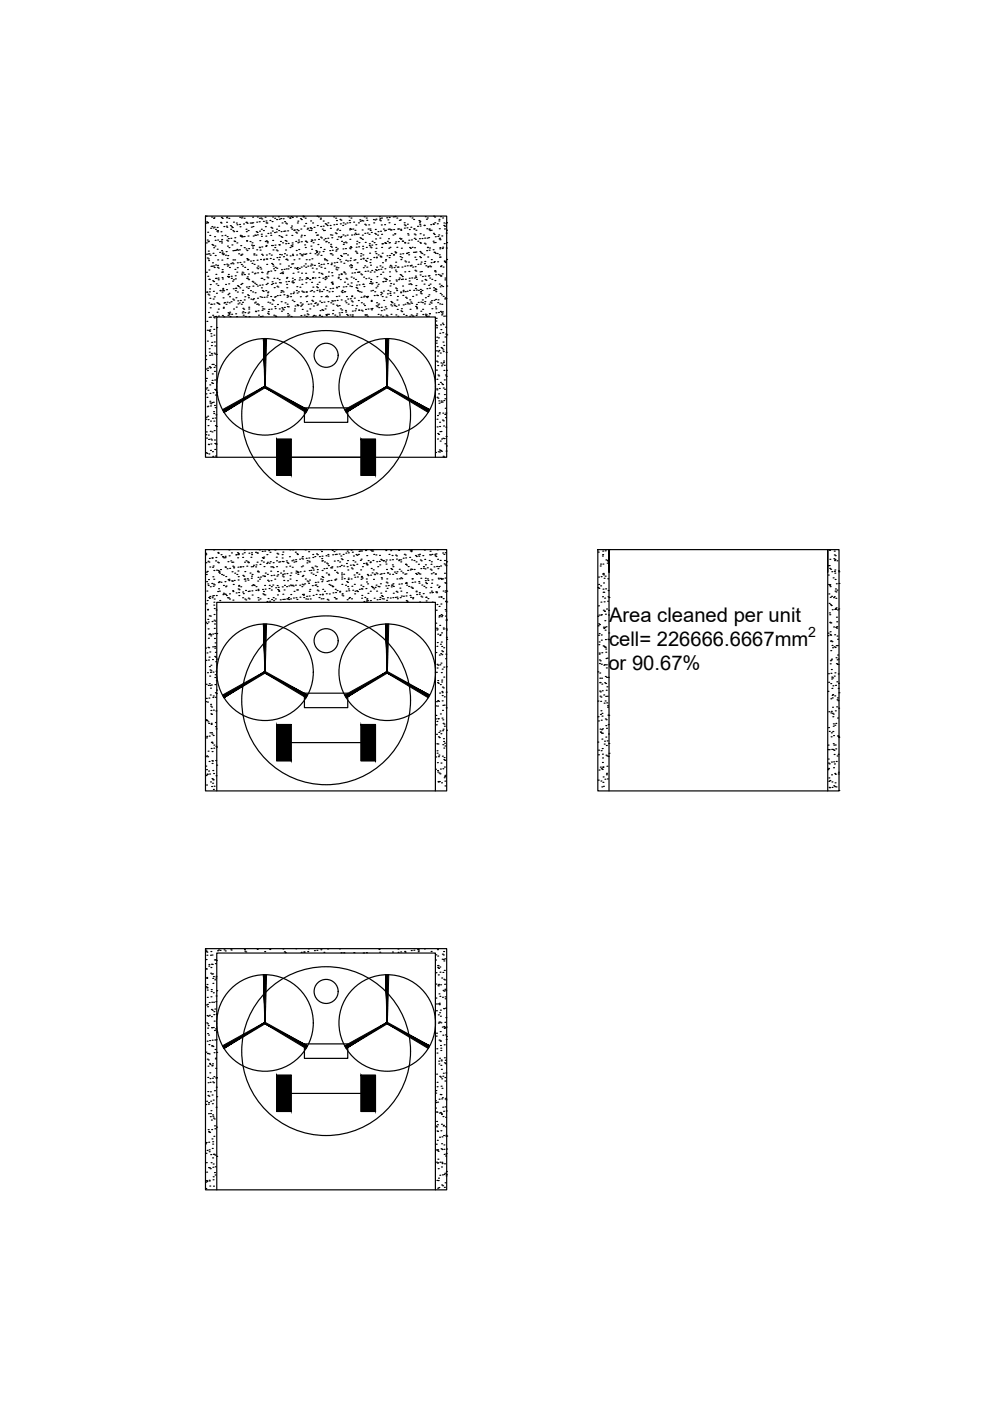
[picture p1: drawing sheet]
<svg xmlns="http://www.w3.org/2000/svg" width="210mm" height="297mm" viewBox="0 0 210 297" stroke-linecap="round" stroke-linejoin="round" font-family="sans-serif">
<defs><g id="words">
<g font-size="4.3">
<text x="129.1" y="131.8">Area cleaned per unit</text>
<text x="129.1" y="137">cell= 226666.6667mm</text>
<text x="129" y="142.1">or 90.67%</text>
</g>
<text font-size="3" x="171.3" y="135.1">2</text>
</g></defs>
<!-- layer: 0 -->
<g fill="none" stroke="#000" stroke-width=".25">
<path d="M43.6 45.8h51.1v51.2h-51.1zM43.6 47.3h.1M43.7 45.8h.1M43.7 51.5h.1M43.8 57.7h.1M43.8 53.9h.1M43.8 47h.1M43.9 50.9h.1M43.9 54.7h.1M44 47.2h.1M44 49.2h.1M44.1 58.6h.1"/>
<path d="M44.1 51.3h.1M44.1 53.8h.1M44.2 53.2h.1M44.2 54.9h.1M44.2 51.1h.1M44.2 55.3h.1M44.3 57.2h.1M44.3 59.2h.1M44.3 53.8h.1M44.4 59.3h.1M44.5 49.9h.1M44.6 54.1h.1"/>
<path d="M44.6 48.4h.1M44.7 56.5h.1M44.9 46h.1M44.9 48h.1M44.9 51.8h.1M45 56.4h.1M45 55.7h.1M45.1 59.5h.1M45.1 52h.1M45.2 53.7h.1M45.2 48.3h.1M45.3 56.4h.1"/>
<path d="M45.3 46.3h.1M45.3 59.7h.1M45.3 52.5h.1M45.4 46.2h.1M45.4 56.7h.1M45.4 48.2h.1M45.5 50.2h.1M45.6 52.2h.1M45.6 54.2h.1M45.6 51h.1M45.7 59h.1M45.7 48.6h.1"/>
<path d="M45.7 56.2h.1M45.8 58.2h.1M45.8 59h.1M45.9 49h.1M46 48.2h.1M46 52.8h.1M46.1 56.7h.1M46.1 56.3h.1M46.1 48.9h.1M46.1 49.2h.1M46.2 50.9h.1M46.2 55.1h.1"/>
<path d="M46.2 59h.1M46.3 59.3h.1M46.3 56.8h.1M46.5 51.2h.1M46.6 53.5h.1M46.8 47.1h.1M46.8 49.1h.1M46.9 47.3h.1M46.9 51.1h.1M46.9 46.1h.1M47 53.1h.1M47 51.5h.1"/>
<path d="M47 50.8h.1M47 57.7h.1M47 55.1h.1M47 50h.1M47.1 58.9h.1M47.1 53.8h.1M47.1 57.2h.1M47.1 53.5h.1M47.1 46.3h.1M47.2 59.1h.1M47.2 57.7h.1M47.3 54h.1"/>
<path d="M47.4 53.8h.1M47.5 48h.1M47.5 56.1h.1M47.7 49.9h.1M47.8 54.1h.1M47.9 53.3h.1M48 47.9h.1M48 46.2h.1M48 47.1h.1M48.1 56h.1M48.1 50.9h.1M48.1 48.2h.1"/>
<path d="M48.1 46h.1M48.2 50.2h.1M48.2 54.8h.1M48.2 56.4h.1M48.2 52.2h.1M48.2 58.6h.1M48.3 51.1h.1M48.3 54.2h.1M48.4 56.2h.1M48.4 58.2h.1M48.4 50.6h.1M48.4 58.8h.1"/>
<path d="M48.5 58.7h.1M48.5 46.3h.1M48.5 52.5h.1M48.6 56.7h.1M48.8 47.8h.1M48.9 55.9h.1M48.9 48.6h.1M48.9 50.5h.1M49 58.6h.1M49.1 59h.1M49.1 48.1h.1M49.2 51.9h.1"/>
<path d="M49.2 55.7h.1M49.3 48.2h.1M49.3 59.6h.1M49.4 53.2h.1M49.4 48.9h.1M49.4 55.1h.1M49.4 55.9h.1M49.5 47.1h.1M49.5 59.3h.1M49.6 49.1h.1M49.6 51.1h.1M49.7 53.1h.1"/>
<path d="M49.7 55.1h.1M49.8 51.2h.1M49.8 50.4h.1M49.8 57.1h.1M49.9 58.5h.1M49.9 59.1h.1M49.9 53.1h.1M50.1 47.3h.1M50.2 49.1h.1M50.2 51.5h.1M50.2 57.7h.1M50.2 52.9h.1"/>
<path d="M50.3 47.7h.1M50.3 56.8h.1M50.3 55.7h.1M50.4 53.1h.1M50.6 53.8h.1M50.8 53h.1M50.8 47.6h.1M50.8 46.1h.1M50.9 55.7h.1M50.9 48.1h.1M50.9 49.9h.1M51 50.1h.1"/>
<path d="M51 52.1h.1M51 54.1h.1M51.1 54.1h.1M51.2 56.1h.1M51.2 46.2h.1M51.2 50.2h.1M51.2 50h.1M51.2 58.1h.1M51.3 58.3h.1M51.3 53.9h.1M51.3 46h.1M51.3 57.7h.1"/>
<path d="M51.4 50.2h.1M51.4 56.4h.1M51.5 57.9h.1M51.6 47.5h.1M51.7 55.5h.1M51.8 50.2h.1M51.8 46.3h.1M51.8 52.5h.1M51.8 58.2h.1M51.9 56.7h.1M52.2 47.1h.1M52.2 52.8h.1"/>
<path d="M52.2 48.6h.1M52.2 47.2h.1M52.2 49.1h.1M52.3 51.1h.1M52.3 59h.1M52.3 51h.1M52.3 54.8h.1M52.4 53.1h.1M52.4 47.3h.1M52.4 55.1h.1M52.4 58.7h.1M52.5 57.1h.1"/>
<path d="M52.5 55h.1M52.5 59.1h.1M52.6 50h.1M52.6 48.9h.1M52.6 55.1h.1M52.7 58.1h.1M52.7 52.7h.1M52.7 59.3h.1M53 51.2h.1M53.1 47.3h.1M53.1 55.4h.1M53.3 48.2h.1"/>
<path d="M53.3 52h.1M53.3 47.3h.1M53.4 51.5h.1M53.4 55.8h.1M53.5 57.7h.1M53.5 59.7h.1M53.5 52.1h.1M53.6 46h.1M53.6 52.6h.1M53.6 47.2h.1M53.6 48h.1M53.7 55.3h.1"/>
<path d="M53.7 59.8h.1M53.7 50h.1M53.7 52.1h.1M53.8 54h.1M53.8 53.8h.1M53.9 56.1h.1M53.9 58h.1M54 49.9h.1M54.1 57.9h.1M54.2 49.9h.1M54.3 54.1h.1M54.3 49.1h.1"/>
<path d="M54.4 47.1h.1M54.4 53h.1M54.5 56.8h.1M54.5 55.2h.1M54.5 49.3h.1M54.6 49.8h.1M54.6 46h.1M54.6 57.9h.1M54.7 57h.1M54.7 56.4h.1M55 47h.1M55 52.4h.1"/>
<path d="M55 46.3h.1M55 49h.1M55 52.5h.1M55.1 51h.1M55.1 56.7h.1M55.1 53h.1M55.2 55h.1M55.3 57h.1M55.3 46.2h.1M55.4 59h.1M55.4 49.7h.1M55.4 48.6h.1"/>
<path d="M55.4 50.1h.1M55.5 57.7h.1M55.5 53.9h.1M55.5 52.4h.1M55.5 46.4h.1M55.5 59h.1M55.6 57.8h.1M55.7 54.1h.1M55.8 46.9h.1M55.8 48.9h.1M55.9 55.1h.1M55.9 55h.1"/>
<path d="M56 59.3h.1M56.2 46h.1M56.2 51.2h.1M56.3 48.1h.1M56.4 50.1h.1M56.4 52.2h.1M56.4 46.8h.1M56.4 52.1h.1M56.4 47.3h.1M56.5 54.9h.1M56.5 51.1h.1M56.5 54.1h.1"/>
<path d="M56.5 56.1h.1M56.6 54.9h.1M56.6 47.3h.1M56.6 58.1h.1M56.6 58.7h.1M56.6 51.2h.1M56.7 51.5h.1M56.7 57.7h.1M56.8 49.5h.1M56.8 58.9h.1M56.9 57.6h.1M57.1 53.8h.1"/>
<path d="M57.2 46.7h.1M57.3 54.8h.1M57.3 49.4h.1M57.4 57.5h.1M57.4 49.9h.1M57.5 48.2h.1M57.5 54.1h.1M57.6 52.1h.1M57.6 55.9h.1M57.6 48.4h.1M57.7 47h.1M57.7 59.7h.1"/>
<path d="M57.7 49h.1M57.8 52.1h.1M57.8 46h.1M57.8 56.1h.1M57.8 51h.1M57.9 53h.1M57.9 56.4h.1M57.9 55h.1M58 57h.1M58.1 59h.1M58.2 49.3h.1M58.2 46.3h.1"/>
<path d="M58.3 57.4h.1M58.3 52.5h.1M58.3 52h.1M58.4 56.7h.1M58.6 49.2h.1M58.6 53h.1M58.6 46.6h.1M58.6 48.6h.1M58.7 56.9h.1M58.7 54.6h.1M58.8 59h.1M58.8 53.2h.1"/>
<path d="M59 46h.1M59.1 47.9h.1M59.1 55.1h.1M59.1 48.9h.1M59.1 50h.1M59.1 51.9h.1M59.2 46.5h.1M59.2 59.3h.1M59.2 52h.1M59.2 59.9h.1M59.3 54.6h.1M59.3 54h.1"/>
<path d="M59.3 56h.1M59.4 58h.1M59.5 51.2h.1M59.5 60h.1M59.5 46.3h.1M59.6 50.2h.1M59.6 49.1h.1M59.7 57.2h.1M59.7 54h.1M59.7 57.8h.1M59.8 50.3h.1M59.8 47.3h.1"/>
<path d="M59.9 51.5h.1M59.9 58h.1M59.9 57.7h.1M60 46.4h.1M60.1 54.4h.1M60.1 49.1h.1M60.2 57.1h.1M60.3 53.8h.1M60.3 47h.1M60.4 49h.1M60.5 51h.1M60.5 53h.1"/>
<path d="M60.6 51.7h.1M60.6 47.3h.1M60.6 55h.1M60.6 59.7h.1M60.6 49.9h.1M60.7 57h.1M60.7 51.1h.1M60.7 55h.1M60.7 59h.1M60.8 54.1h.1M60.8 47.5h.1M60.8 58.8h.1"/>
<path d="M60.9 55.1h.1M61 48.9h.1M61 46h.1M61.1 57h.1M61.1 51.6h.1M61.2 56.4h.1M61.2 59.7h.1M61.4 46.2h.1M61.5 46.3h.1M61.5 52.5h.1M61.5 54.3h.1M61.6 56.7h.1"/>
<path d="M61.7 48.3h.1M61.7 52.1h.1M61.7 45.9h.1M61.8 47.9h.1M61.8 56h.1M61.9 59.8h.1M61.9 49.9h.1M61.9 48.6h.1M61.9 52.3h.1M61.9 51.9h.1M61.9 51.5h.1M62 46.1h.1"/>
<path d="M62 59h.1M62 53.9h.1M62 59.6h.1M62 54.2h.1M62 60h.1M62.1 55.9h.1M62.1 57.9h.1M62.2 59.9h.1M62.3 48.9h.1M62.3 55.1h.1M62.4 48.8h.1M62.4 59.3h.1"/>
<path d="M62.5 56.8h.1M62.7 51.2h.1M62.7 49.2h.1M62.8 53.1h.1M62.8 46h.1M62.9 56.9h.1M62.9 54.1h.1M62.9 49.4h.1M62.9 48.7h.1M63 56.7h.1M63 47.3h.1M63 57.1h.1"/>
<path d="M63.1 46.9h.1M63.1 51.5h.1M63.2 57.7h.1M63.2 48.9h.1M63.3 50.9h.1M63.3 52.9h.1M63.4 51.3h.1M63.4 54.9h.1M63.4 59.4h.1M63.5 56.9h.1M63.5 58.9h.1M63.5 53.8h.1"/>
<path d="M63.7 46.4h.1M63.8 48.6h.1M63.8 50.2h.1M63.8 54h.1M63.9 56.6h.1M63.9 51.3h.1M63.9 49.9h.1M63.9 46.6h.1M63.9 57.9h.1M64 59.3h.1M64 54.1h.1M64 54.2h.1"/>
<path d="M64.2 45.8h.1M64.3 46h.1M64.3 53.9h.1M64.4 45.9h.1M64.4 56.4h.1M64.5 47.9h.1M64.5 49.9h.1M64.6 51.9h.1M64.7 53.9h.1M64.7 46.3h.1M64.7 56h.1M64.7 51.1h.1"/>
<path d="M64.7 52.5h.1M64.8 57.9h.1M64.8 47.4h.1M64.8 59.2h.1M64.8 56.7h.1M64.8 51.2h.1M64.9 60h.1M64.9 53.8h.1M64.9 55.1h.1M65 58.9h.1M65 51.4h.1M65.1 48.6h.1"/>
<path d="M65.2 59h.1M65.2 48.4h.1M65.3 56.4h.1M65.5 48.9h.1M65.6 55.1h.1M65.7 59.3h.1M65.7 53.7h.1M65.7 48.3h.1M65.8 56.4h.1M65.8 48.3h.1M65.9 46.8h.1M65.9 48.9h.1"/>
<path d="M65.9 52.2h.1M65.9 51.2h.1M66 56h.1M66 50.9h.1M66 48.5h.1M66.1 52.9h.1M66.1 59.9h.1M66.1 54.9h.1M66.2 51h.1M66.2 56.2h.1M66.2 56.9h.1M66.2 59h.1"/>
<path d="M66.3 58.9h.1M66.3 47.3h.1M66.4 51.5h.1M66.4 57.7h.1M66.6 48.2h.1M66.7 56.3h.1M66.7 50.9h.1M66.8 58.9h.1M66.8 53.8h.1M66.9 49.3h.1M67 53.1h.1M67.1 57h.1"/>
<path d="M67.1 53.5h.1M67.1 49.9h.1M67.1 53.3h.1M67.2 45.8h.1M67.2 54.1h.1M67.3 47.8h.1M67.3 49.8h.1M67.4 51.8h.1M67.5 53.8h.1M67.5 46h.1M67.5 55.8h.1M67.5 50.8h.1"/>
<path d="M67.6 57.8h.1M67.6 58.8h.1M67.6 56.4h.1M67.7 59.8h.1M67.7 53.4h.1M67.9 46.5h.1M68 52.5h.1M68 46.3h.1M68 50.3h.1M68 48h.1M68.1 56.7h.1M68.1 54.2h.1"/>
<path d="M68.1 56.1h.1M68.1 58h.1M68.1 50.4h.1M68.3 58.1h.1M68.3 48.6h.1M68.5 59h.1M68.5 53.3h.1M68.5 46.9h.1M68.5 47.9h.1M68.6 48.9h.1M68.6 56h.1M68.7 50.9h.1"/>
<path d="M68.7 52.9h.1M68.8 54.9h.1M68.8 48.9h.1M68.8 55.1h.1M68.8 56.9h.1M68.9 58.9h.1M68.9 59.3h.1M68.9 50.6h.1M68.9 47.4h.1M69 58.6h.1M69.1 51.3h.1M69.1 55.1h.1"/>
<path d="M69.1 47.6h.1M69.2 51.2h.1M69.2 59h.1M69.3 55.3h.1M69.4 47.8h.1M69.5 55.9h.1M69.5 50.5h.1M69.5 47.3h.1M69.6 58.6h.1M69.6 51.5h.1M69.6 57.7h.1M69.9 53.1h.1"/>
<path d="M70 47.8h.1M70 53.8h.1M70 49.8h.1M70 48.4h.1M70.1 52.2h.1M70.1 51.8h.1M70.2 53.8h.1M70.2 56.1h.1M70.2 59.9h.1M70.3 55.8h.1M70.3 52.4h.1M70.3 57.8h.1"/>
<path d="M70.3 50.4h.1M70.4 49.9h.1M70.4 59.8h.1M70.4 58.5h.1M70.4 53.1h.1M70.4 54.1h.1M70.7 46h.1M70.8 47.7h.1M70.9 56.4h.1M70.9 55.7h.1M71.1 49.4h.1M71.2 46.3h.1"/>
<path d="M71.2 52.5h.1M71.2 53.2h.1M71.2 57.1h.1M71.3 49.5h.1M71.3 53h.1M71.3 56.7h.1M71.3 46.8h.1M71.3 47.6h.1M71.4 48.8h.1M71.4 55.6h.1M71.4 57.2h.1M71.5 50.8h.1"/>
<path d="M71.5 52.8h.1M71.6 48.6h.1M71.6 54.8h.1M71.7 56.8h.1M71.7 59h.1M71.7 58.8h.1M71.7 50.2h.1M71.8 58.3h.1M72 48.9h.1M72 55.1h.1M72.1 46.5h.1M72.1 59.3h.1"/>
<path d="M72.2 47.5h.1M72.2 50.4h.1M72.2 54.2h.1M72.2 55.5h.1M72.3 46.7h.1M72.3 50.2h.1M72.3 58h.1M72.4 58.2h.1M72.4 54.4h.1M72.4 51.2h.1M72.7 47.8h.1M72.7 49.8h.1"/>
<path d="M72.7 52.8h.1M72.8 47.3h.1M72.8 51.8h.1M72.8 53.8h.1M72.9 51.5h.1M72.9 57.7h.1M72.9 55.8h.1M73 57.8h.1M73 59.8h.1M73.1 50h.1M73.2 47.5h.1M73.2 58.1h.1"/>
<path d="M73.2 51.3h.1M73.2 52.7h.1M73.3 53.8h.1M73.3 55.2h.1M73.3 59h.1M73.4 51.5h.1M73.5 59.2h.1M73.6 47.3h.1M73.6 49.9h.1M73.7 55.3h.1M73.7 54.1h.1M74 46h.1"/>
<path d="M74 46.7h.1M74.1 52.6h.1M74.1 56.4h.1M74.1 48.7h.1M74.1 47.2h.1M74.2 50.7h.1M74.2 55.3h.1M74.2 48.5h.1M74.2 52.7h.1M74.3 54.7h.1M74.3 52.3h.1M74.3 56.1h.1"/>
<path d="M74.4 56.8h.1M74.4 48.6h.1M74.4 46.2h.1M74.4 52.5h.1M74.5 58.7h.1M74.5 60h.1M74.5 49.8h.1M74.5 56.6h.1M74.5 56.3h.1M74.6 57.9h.1M74.8 48.6h.1M74.9 59h.1"/>
<path d="M75 47.1h.1M75 55.2h.1M75.1 49.8h.1M75.2 57.8h.1M75.3 48.8h.1M75.3 55.1h.1M75.3 49.5h.1M75.3 53.3h.1M75.4 59.3h.1M75.4 47.7h.1M75.4 57.1h.1M75.5 52.4h.1"/>
<path d="M75.5 49.7h.1M75.5 53.5h.1M75.6 51.7h.1M75.7 53.7h.1M75.7 51.2h.1M75.7 55.7h.1M75.8 57.7h.1M75.8 59.7h.1M75.9 49.7h.1M76 47.3h.1M76 57.7h.1M76 52.3h.1"/>
<path d="M76.1 51.4h.1M76.1 57.7h.1M76.3 46.6h.1M76.3 50.4h.1M76.4 46.9h.1M76.4 54.3h.1M76.5 55h.1M76.5 58.1h.1M76.5 53.8h.1M76.5 50.6h.1M76.7 58.3h.1M76.7 46.7h.1"/>
<path d="M76.8 48.8h.1M76.8 49.9h.1M76.8 50.7h.1M76.9 52.2h.1M76.9 52.8h.1M76.9 46.8h.1M76.9 54h.1M77 54.8h.1M77 54.9h.1M77 56.8h.1M77.1 58.8h.1M77.2 46h.1"/>
<path d="M77.3 56.4h.1M77.3 47.5h.1M77.4 49.5h.1M77.4 57.5h.1M77.4 51.4h.1M77.5 55.2h.1M77.5 47.7h.1M77.6 59.1h.1M77.6 46.2h.1M77.7 52.5h.1M77.7 55.4h.1M77.8 46.7h.1"/>
<path d="M77.8 56.6h.1M77.8 54.8h.1M77.9 49.4h.1M78 57.5h.1M78 48.6h.1M78.2 47.7h.1M78.2 59h.1M78.2 49.7h.1M78.3 51.7h.1M78.3 52h.1M78.4 53.7h.1M78.4 55.7h.1"/>
<path d="M78.4 48.5h.1M78.5 52.4h.1M78.5 57.7h.1M78.5 48.8h.1M78.5 55.1h.1M78.6 59.7h.1M78.6 56.2h.1M78.6 59.3h.1M78.7 52.5h.1M78.7 49.3h.1M78.8 57.3h.1M78.8 52h.1"/>
<path d="M78.9 51.2h.1M79.2 46.6h.1M79.2 47.3h.1M79.3 54.6h.1M79.3 51.4h.1M79.3 57.7h.1M79.5 49.5h.1M79.5 46.6h.1M79.6 53.4h.1M79.6 48.6h.1M79.6 57.2h.1M79.6 50.7h.1"/>
<path d="M79.7 49.7h.1M79.7 51.9h.1M79.7 52.6h.1M79.7 46.5h.1M79.7 53.8h.1M79.8 59.9h.1M79.8 54.7h.1M79.8 57.3h.1M79.8 54.5h.1M79.8 56.6h.1M79.9 58.7h.1M80.1 49.9h.1"/>
<path d="M80.1 49.1h.1M80.2 54h.1M80.2 57.2h.1M80.4 46h.1M80.5 46.6h.1M80.5 50.5h.1M80.6 46.4h.1M80.6 56.4h.1M80.6 54.3h.1M80.7 54.4h.1M80.7 46.8h.1M80.7 49h.1"/>
<path d="M80.7 58.2h.1M80.8 57.1h.1M80.8 54.5h.1M80.8 47.7h.1M80.9 46.2h.1M80.9 49.7h.1M80.9 52.5h.1M81 51.7h.1M81 56.6h.1M81 53.7h.1M81.1 55.7h.1M81.1 51.7h.1"/>
<path d="M81.2 57.7h.1M81.2 59.7h.1M81.3 48.6h.1M81.4 59h.1M81.5 48.9h.1M81.5 47.6h.1M81.6 51.4h.1M81.6 57h.1M81.6 51.6h.1M81.7 55.3h.1M81.7 59.7h.1M81.7 48.8h.1"/>
<path d="M81.7 59.1h.1M81.8 55h.1M81.8 51.6h.1M81.8 59.3h.1M81.9 59.3h.1M82 46.2h.1M82 54.2h.1M82.1 51.2h.1M82.2 46.6h.1M82.3 48.6h.1M82.4 50.6h.1M82.4 52.6h.1"/>
<path d="M82.5 51.5h.1M82.5 47.2h.1M82.5 54.6h.1M82.5 46.1h.1M82.6 56.6h.1M82.6 51.4h.1M82.6 59.5h.1M82.6 57.6h.1M82.6 48.6h.1M82.6 54.2h.1M82.6 58.6h.1M82.7 52.4h.1"/>
<path d="M82.7 56.3h.1M82.8 48.8h.1M82.9 56.4h.1M82.9 48.7h.1M83 53.7h.1M83 56.8h.1M83.3 49.8h.1M83.4 46h.1M83.4 54h.1M83.5 48.7h.1M83.6 56.7h.1M83.6 47.6h.1"/>
<path d="M83.7 45.9h.1M83.7 49.6h.1M83.7 53.4h.1M83.8 51.6h.1M83.8 45.9h.1M83.8 56.4h.1M83.8 53.6h.1M83.8 57.3h.1M83.9 55.6h.1M83.9 51.3h.1M83.9 53.6h.1M84 57.6h.1"/>
<path d="M84 59.4h.1M84 59.6h.1M84.1 46.2h.1M84.1 52.4h.1M84.3 56.6h.1M84.3 48.6h.1M84.4 56.6h.1M84.4 51.2h.1M84.5 59.3h.1M84.5 48.5h.1M84.7 59h.1M84.7 46.7h.1"/>
<path d="M84.7 50.5h.1M84.8 54.4h.1M84.8 53.9h.1M84.8 58.2h.1M84.9 46.6h.1M84.9 50.7h.1M84.9 48.6h.1M85 48.8h.1M85 55h.1M85 50.6h.1M85.1 58.4h.1M85.1 59.3h.1"/>
<path d="M85.1 52.6h.1M85.2 54.6h.1M85.2 56.6h.1M85.3 58.6h.1M85.3 51.1h.1M85.4 59.2h.1M85.4 51.1h.1M85.4 53.8h.1M85.7 47.2h.1M85.7 47.7h.1M85.7 48.4h.1M85.8 51.4h.1"/>
<path d="M85.8 56.4h.1M85.8 57.6h.1M85.8 51.5h.1M85.8 55.3h.1M85.9 47.8h.1M85.9 59.2h.1M86 55.5h.1M86.2 53.7h.1M86.3 48.3h.1M86.3 56.4h.1M86.4 47.5h.1M86.4 49.6h.1"/>
<path d="M86.5 51.5h.1M86.5 49.8h.1M86.6 53.6h.1M86.6 55.6h.1M86.6 54h.1M86.7 57.6h.1M86.7 50.9h.1M86.7 59.6h.1M86.8 59h.1M86.8 48.7h.1M86.8 52.5h.1M86.9 45.9h.1"/>
<path d="M86.9 56.4h.1M87 52.6h.1M87 56.4h.1M87.1 48.2h.1M87.2 56.2h.1M87.2 50.9h.1M87.3 58.9h.1M87.4 46.2h.1M87.4 52.4h.1M87.5 56.6h.1M87.7 53.5h.1M87.7 46.5h.1"/>
<path d="M87.8 48.5h.1M87.8 50.5h.1M87.8 49.6h.1M87.9 59h.1M87.9 52.5h.1M87.9 53.5h.1M88 54.5h.1M88 57.3h.1M88 56.5h.1M88 49.8h.1M88.1 58.5h.1M88.1 50.7h.1"/>
<path d="M88.1 58.8h.1M88.2 57.5h.1M88.2 53.4h.1M88.2 48.8h.1M88.2 55h.1M88.3 59.2h.1M88.5 48h.1M88.6 51.1h.1M88.6 56.1h.1M88.8 46.8h.1M88.9 47.2h.1M88.9 50.6h.1"/>
<path d="M89 54.4h.1M89 47.6h.1M89 46.9h.1M89 53.3h.1M89 51.4h.1M89.1 57.6h.1M89.1 49.6h.1M89.1 47.9h.1M89.1 58.3h.1M89.1 51.6h.1M89.1 56h.1M89.2 54.6h.1"/>
<path d="M89.2 53.6h.1M89.3 55.6h.1M89.4 57.6h.1M89.4 59.6h.1M89.4 53.7h.1M89.5 50.6h.1M89.6 58.6h.1M89.8 49.8h.1M89.9 54h.1M89.9 47.8h.1M90 51.6h.1M90 55.9h.1"/>
<path d="M90 50.5h.1M90.1 55.4h.1M90.1 58.6h.1M90.1 59.3h.1M90.2 45.9h.1M90.2 51.7h.1M90.3 56.4h.1M90.3 59.4h.1M90.4 46.5h.1M90.5 53.1h.1M90.5 48.5h.1M90.6 50.5h.1"/>
<path d="M90.6 46.2h.1M90.6 52.5h.1M90.6 52.4h.1M90.7 54.5h.1M90.7 56.6h.1M90.7 56.5h.1M90.8 58.5h.1M90.9 50.4h.1M91 58.4h.1M91 48.7h.1M91 53.1h.1M91 48.5h.1"/>
<path d="M91.1 52.6h.1M91.1 59h.1M91.1 56.4h.1M91.2 48.9h.1M91.3 56.6h.1M91.3 47.6h.1M91.4 55.7h.1M91.4 48.8h.1M91.4 55h.1M91.6 59.2h.1M91.8 47.5h.1M91.8 52.9h.1"/>
<path d="M91.8 51.1h.1M91.9 47.6h.1M91.9 49.5h.1M92 51.5h.1M92 55.6h.1M92 45.8h.1M92 53.5h.1M92.1 49.7h.1M92.1 55.5h.1M92.1 53.5h.1M92.1 57.5h.1M92.1 46h.1"/>
<path d="M92.2 47.2h.1M92.2 57.4h.1M92.2 59.5h.1M92.3 51.4h.1M92.3 50.2h.1M92.3 57.6h.1M92.3 53.7h.1M92.4 58.3h.1M92.7 53.7h.1M92.7 47.4h.1M92.8 55.5h.1M92.8 50.1h.1"/>
<path d="M92.9 58.2h.1M93 49.8h.1M93.1 46.8h.1M93.1 46.5h.1M93.1 50.7h.1M93.1 54h.1M93.1 48.5h.1M93.2 54.5h.1M93.2 50.5h.1M93.2 58.3h.1M93.2 52.8h.1M93.3 52.5h.1"/>
<path d="M93.3 50.8h.1M93.3 54.5h.1M93.4 56.5h.1M93.4 45.9h.1M93.4 58.5h.1M93.5 58.5h.1M93.5 56.4h.1M93.7 50h.1M93.8 58.1h.1M93.8 52.7h.1M93.8 46.2h.1M93.9 52.4h.1"/>
<path d="M93.9 56.6h.1M94.1 47.8h.1M94.1 47.3h.1M94.2 51.7h.1M94.2 55.3h.1M94.2 55.5h.1M94.2 48.5h.1M94.3 48h.1M94.3 59.3h.1M94.3 59h.1M94.4 55.7h.1M94.5 47.4h.1"/>
<path d="M94.6 49.4h.1M94.6 52.6h.1M94.7 47.2h.1M94.7 48.8h.1M94.7 51.4h.1M94.7 55h.1M43.6 75.4h.1M43.6 76.2h.1M43.7 78.2h.1M43.8 62h.1M43.8 61.9h.1M43.9 68.1h.1"/>
<path d="M43.9 70h.1M44 72.3h.1M44 78.6h.1M44 78.1h.1M44.1 62.4h.1M44.2 66.3h.1M44.2 64.2h.1M44.2 70.1h.1M44.3 62.6h.1M44.4 67.3h.1M44.4 73.9h.1M44.4 74.7h.1"/>
<path d="M44.4 61.9h.1M44.4 77.8h.1M44.4 61.3h.1M44.4 75.3h.1M44.4 70.2h.1M44.5 69.9h.1M44.5 63.3h.1M44.5 78h.1M44.6 65.3h.1M44.6 60.3h.1M44.6 77.9h.1M44.6 67.3h.1"/>
<path d="M44.7 69.3h.1M44.7 64.5h.1M44.7 70.7h.1M44.8 71.3h.1M44.8 73.3h.1M44.8 64.5h.1M44.8 74.9h.1M44.9 75.3h.1M44.9 72.6h.1M44.9 77.3h.1M45 79.3h.1M45.1 66.9h.1"/>
<path d="M45.2 63.4h.1M45.2 77.3h.1M45.2 61.8h.1M45.2 67.2h.1M45.3 69.8h.1M45.3 64.5h.1M45.3 71.1h.1M45.4 77.9h.1M45.4 74.9h.1M45.4 72.5h.1M45.4 62.9h.1M45.4 67.4h.1"/>
<path d="M45.5 78.7h.1M45.5 67.1h.1M45.6 73.3h.1M45.6 75.1h.1M45.6 77.5h.1M45.8 67.1h.1M45.8 60.2h.1M45.9 75.1h.1M45.9 62.2h.1M45.9 69.5h.1M46 64.2h.1M46 66.2h.1"/>
<path d="M46.2 64.3h.1M46.2 60.5h.1M46.3 65.5h.1M46.3 67h.1M46.4 64.5h.1M46.7 61.6h.1M47.1 61.9h.1M47.1 66.9h.1M47.2 61.5h.1M47.2 61.2h.1M47.3 63.1h.1M47.3 65.3h.1"/>
<path d="M47.4 65.2h.1M47.4 67.2h.1M47.4 61.6h.1M47.5 64.2h.1M47.6 64.1h.1M47.8 60.3h.1M47.9 64.5h.1M48 61.4h.1M48.1 64.1h.1M48.3 66.9h.1M48.3 62.5h.1M48.4 66.3h.1"/>
<path d="M48.5 60.2h.1M48.5 62.2h.1M48.5 66.5h.1M48.6 66.7h.1M48.6 64.2h.1M48.7 62.9h.1M48.7 66.2h.1M48.8 67.1h.1M49 64h.1M49.1 66.6h.1M49.3 63.4h.1M49.5 61.2h.1"/>
<path d="M49.5 65.5h.1M49.5 63.6h.1M49.9 61.6h.1M50 61.1h.1M50 66.5h.1M50 61.2h.1M50 63.1h.1M50.1 65.1h.1M50.2 67.1h.1M50.3 61.9h.1M50.3 60.6h.1M50.4 63.8h.1"/>
<path d="M50.4 64.4h.1M50.5 60.7h.1M50.7 64.2h.1M50.8 61h.1M51 63.7h.1M51.1 60.3h.1M51.2 64.5h.1M51.3 60.1h.1M51.4 62.1h.1M51.4 66.3h.1M51.4 64.1h.1M51.4 61.6h.1"/>
<path d="M51.5 66.1h.1M51.5 65.4h.1M51.6 66.8h.1M51.7 65.6h.1M51.8 63.6h.1M51.9 66.3h.1M51.9 62.9h.1M52 67.1h.1M52.2 60.9h.1M52.5 62.5h.1M52.6 66.4h.1M52.6 61.1h.1"/>
<path d="M52.7 63.1h.1M52.7 62.7h.1M52.7 65.1h.1M52.7 65.5h.1M52.8 66.2h.1M52.8 60.8h.1M52.8 67.1h.1M53.1 61.6h.1M53.2 63.4h.1M53.6 61.9h.1M53.6 63.5h.1M53.6 60.7h.1"/>
<path d="M53.7 63.3h.1M54 64.2h.1M54 60.1h.1M54.1 62.1h.1M54.2 64.1h.1M54.2 66h.1M54.2 66.1h.1M54.3 60.3h.1M54.4 64.5h.1M54.6 60.6h.1M54.6 63.2h.1M54.6 64.5h.1"/>
<path d="M54.7 65.9h.1M54.8 66.8h.1M54.8 64.7h.1M55 60.5h.1M55.1 62.9h.1M55.2 67.1h.1M55.4 61h.1M55.5 63h.1M55.5 65h.1M55.5 65.8h.1M55.6 60.4h.1M55.6 67h.1"/>
<path d="M55.6 61.6h.1M55.7 65.5h.1M55.8 61.8h.1M56 65.5h.1M56 63h.1M56.4 61.6h.1M56.4 60.3h.1M56.5 63h.1M56.7 60.1h.1M56.7 62.6h.1M56.7 62.1h.1M56.7 66.4h.1"/>
<path d="M56.8 64.1h.1M56.8 61.9h.1M56.9 66.1h.1M56.9 66.6h.1M57 65.6h.1M57.2 64.2h.1M57.4 62.9h.1M57.5 65.5h.1M57.5 60.3h.1M57.6 64.5h.1M57.7 63.5h.1M57.8 60.1h.1"/>
<path d="M57.9 63.7h.1M58 66.8h.1M58.1 61h.1M58.2 63h.1M58.3 65h.1M58.3 67h.1M58.3 65.4h.1M58.4 60h.1M58.4 62.9h.1M58.5 67.1h.1M58.7 60.7h.1M58.8 62.7h.1"/>
<path d="M58.8 64.6h.1M58.9 60.9h.1M59.2 65.5h.1M59.3 62.6h.1M59.5 62h.1M59.6 61.6h.1M59.6 64h.1M59.7 66h.1M59.8 65.2h.1M59.8 61.7h.1M59.9 65.5h.1M60 61.9h.1"/>
<path d="M60.1 65.7h.1M60.2 62.5h.1M60.3 65.2h.1M60.4 64.2h.1M60.8 60.3h.1M60.8 61h.1M60.9 63h.1M60.9 62.6h.1M60.9 64.5h.1M60.9 65h.1M61 66.5h.1M61 67h.1"/>
<path d="M61.1 62.8h.1M61.1 65.1h.1M61.3 66.8h.1M61.6 62.3h.1M61.6 62.9h.1M61.7 67.1h.1M62 63.7h.1M62.1 62.2h.1M62.3 61.9h.1M62.3 63.9h.1M62.4 65.9h.1M62.4 65.5h.1"/>
<path d="M62.6 64.9h.1M62.8 61.6h.1M62.9 60.8h.1M63 62.1h.1M63 64.6h.1M63.1 64.8h.1M63.2 64.8h.1M63.3 61.9h.1M63.6 60.9h.1M63.7 62.9h.1M63.7 64.2h.1M63.7 64.9h.1"/>
<path d="M63.8 66.9h.1M63.9 64.7h.1M64 61.7h.1M64 60.3h.1M64.1 65.6h.1M64.1 64.5h.1M64.2 61.9h.1M64.4 61.9h.1M64.5 66.8h.1M64.8 62.9h.1M64.9 61.9h.1M64.9 67.1h.1"/>
<path d="M65 64h.1M65.1 66h.1M65.1 62.7h.1M65.1 66.6h.1M65.3 66.7h.1M65.3 64.5h.1M65.7 65.5h.1M65.8 61.8h.1M65.9 64.4h.1M66.1 61.6h.1M66.1 63.7h.1M66.3 67.1h.1"/>
<path d="M66.3 63.9h.1M66.3 60.9h.1M66.4 62.9h.1M66.4 64.9h.1M66.5 66.9h.1M66.5 61.9h.1M66.7 64.3h.1M66.9 67h.1M66.9 64.2h.1M67.1 60.8h.1M67.2 61.6h.1M67.2 64.7h.1"/>
<path d="M67.3 60.3h.1M67.3 61h.1M67.3 64.5h.1M67.7 66.9h.1M67.7 61.9h.1M67.7 61.5h.1M67.7 66.8h.1M67.8 63.8h.1M67.9 65.9h.1M68.1 62.9h.1M68.1 64.1h.1M68.2 67.1h.1"/>
<path d="M68.2 61.8h.1M68.2 65.6h.1M68.4 65.8h.1M68.6 61.4h.1M68.7 64.1h.1M68.9 65.5h.1M69 60.9h.1M69.1 62.9h.1M69.1 66.7h.1M69.1 64.9h.1M69.2 66.9h.1M69.2 62.8h.1"/>
<path d="M69.3 61.6h.1M69.3 66.6h.1M69.4 62.9h.1M69.5 64h.1M69.6 66.6h.1M69.8 61.9h.1M70 61.2h.1M70.1 64.2h.1M70.3 63.8h.1M70.4 60.1h.1M70.4 61.8h.1M70.5 60.3h.1"/>
<path d="M70.5 66.5h.1M70.5 63.8h.1M70.5 61.1h.1M70.6 65.8h.1M70.6 64.5h.1M70.9 63.8h.1M71 66.8h.1M71.3 62.9h.1M71.3 60.9h.1M71.4 61h.1M71.4 64.7h.1M71.4 67.1h.1"/>
<path d="M71.5 63.7h.1M71.6 64.9h.1M71.8 60.8h.1M71.8 62.8h.1M71.9 64.8h.1M71.9 66.3h.1M72 66.8h.1M72.2 65.5h.1M72.3 63.6h.1M72.4 61.9h.1M72.4 66.3h.1M72.5 65.7h.1"/>
<path d="M72.5 61.6h.1M72.5 62h.1M72.8 60.8h.1M73 61.9h.1M73.1 61.8h.1M73.2 63.8h.1M73.2 65.8h.1M73.3 66.2h.1M73.3 60.8h.1M73.4 64.2h.1M73.5 62.9h.1M73.5 66.7h.1"/>
<path d="M73.7 66.9h.1M73.7 60.3h.1M73.7 63.4h.1M73.8 64.5h.1M74.2 60.6h.1M74.2 66.8h.1M74.3 63.3h.1M74.5 63.8h.1M74.5 60.8h.1M74.6 62.9h.1M74.6 62.7h.1M74.6 64.8h.1"/>
<path d="M74.7 67.1h.1M74.7 64h.1M74.7 66.8h.1M74.7 66h.1M75.1 63.2h.1M75.2 65.9h.1M75.4 65.5h.1M75.5 60.9h.1M75.6 60.5h.1M75.6 64.8h.1M75.7 61.1h.1M75.8 61.6h.1"/>
<path d="M75.9 61.7h.1M76 63.7h.1M76 65.7h.1M76.1 65.8h.1M76.1 60.4h.1M76.2 61.9h.1M76.5 63h.1M76.6 61.9h.1M76.6 64.2h.1M76.6 65.8h.1M76.8 65.9h.1M77 60.3h.1"/>
<path d="M77.1 64.5h.1M77.1 63h.1M77.2 60.8h.1M77.2 62.8h.1M77.3 64.8h.1M77.4 66.8h.1M77.5 66.8h.1M77.5 65.6h.1M77.6 62.9h.1M77.7 66.8h.1M77.8 62.9h.1M77.8 63.1h.1"/>
<path d="M77.9 67.1h.1M77.9 62.9h.1M78 65.5h.1M78.4 60.1h.1M78.6 60h.1M78.6 65.5h.1M78.6 61.7h.1M78.7 63.7h.1M78.7 63.9h.1M78.8 65.7h.1M78.8 60.2h.1M78.9 65.4h.1"/>
<path d="M78.9 60h.1M79 61.6h.1M79.3 62.7h.1M79.4 61.9h.1M79.7 61h.1M79.7 64.8h.1M79.8 64.2h.1M79.9 62.6h.1M79.9 65h.1M80 60.7h.1M80 62.7h.1M80.1 64.7h.1"/>
<path d="M80.2 66.7h.1M80.2 60.3h.1M80.3 65.2h.1M80.3 64.5h.1M80.7 66.8h.1M80.7 62.5h.1M80.7 62h.1M80.8 65.2h.1M80.8 65.9h.1M80.9 62.2h.1M81 62.9h.1M81.1 67.1h.1"/>
<path d="M81.3 61.7h.1M81.4 63.7h.1M81.4 65.7h.1M81.7 65.1h.1M81.8 63h.1M81.9 65.5h.1M81.9 66.8h.1M82.1 67h.1M82.1 62.3h.1M82.2 61.6h.1M82.7 62.2h.1M82.7 60.6h.1"/>
<path d="M82.7 61.9h.1M82.7 62.6h.1M82.8 64.6h.1M82.8 60.1h.1M82.9 63.9h.1M82.9 66.6h.1M83.1 64.1h.1M83.1 64.9h.1M83.1 64.2h.1M83.4 60.2h.1M83.5 62.1h.1M83.5 64.5h.1"/>
<path d="M83.6 64.8h.1M83.9 61.1h.1M83.9 66.8h.1M84 64.9h.1M84.1 61.2h.1M84.1 61.6h.1M84.2 63.6h.1M84.2 65.6h.1M84.3 62.9h.1M84.4 67.1h.1M84.5 64.7h.1M84.9 61.9h.1"/>
<path d="M84.9 62.1h.1M85 65.9h.1M85.1 65.5h.1M85.2 66.1h.1M85.4 60.6h.1M85.4 62.6h.1M85.5 64.7h.1M85.5 61.9h.1M85.5 61.6h.1M85.5 66.6h.1M85.9 64.5h.1M85.9 61.8h.1"/>
<path d="M86 63h.1M86.1 66.9h.1M86.2 63.2h.1M86.3 61.8h.1M86.3 64.2h.1M86.4 64.4h.1M86.7 60.2h.1M86.8 64.4h.1M86.8 61.6h.1M86.9 67.1h.1M86.9 63.6h.1M86.9 65.6h.1"/>
<path d="M87 60.2h.1M87.1 64h.1M87.2 66.8h.1M87.2 60.3h.1M87.3 64.3h.1M87.4 67h.1M87.5 62.9h.1M87.6 67h.1M87.7 61.6h.1M88.1 61.2h.1M88.1 65h.1M88.2 60.5h.1"/>
<path d="M88.2 62.5h.1M88.2 66.9h.1M88.3 61.5h.1M88.3 64.5h.1M88.3 65.2h.1M88.3 65.5h.1M88.4 66.6h.1M88.7 64.1h.1M88.7 61.6h.1M89.1 61.4h.1M89.1 62.1h.1M89.2 61.8h.1"/>
<path d="M89.2 64.1h.1M89.2 66h.1M89.3 62.3h.1M89.5 61.6h.1M89.5 63.6h.1M89.6 64.2h.1M89.6 65.6h.1M89.6 66.7h.1M89.9 60.2h.1M90 64.4h.1M90.1 64h.1M90.2 66.6h.1"/>
<path d="M90.2 63.1h.1M90.2 66.9h.1M90.4 66.8h.1M90.4 67.1h.1M90.5 61.2h.1M90.7 62.9h.1M90.8 67h.1M90.9 60.5h.1M90.9 62.5h.1M91 64.5h.1M91 66.5h.1M91.1 66.5h.1"/>
<path d="M91.1 61.1h.1M91.2 60.2h.1M91.2 64.1h.1M91.4 64.2h.1M91.5 63.8h.1M91.6 65.5h.1M91.9 61h.1M92 61.6h.1M92 63.7h.1M92.2 61.2h.1M92.3 61.5h.1M92.3 65.1h.1"/>
<path d="M92.4 63.5h.1M92.4 68.9h.1M92.4 61.8h.1M92.4 65.5h.1M92.4 68.1h.1M92.4 61.4h.1M92.4 66.3h.1M92.5 67.5h.1M92.5 72.8h.1M92.5 72.2h.1M92.5 74.4h.1M92.5 78.5h.1"/>
<path d="M92.5 76.6h.1M92.5 69.5h.1M92.6 69.1h.1M92.6 71.5h.1M92.7 73.5h.1M92.7 76.7h.1M92.7 75.5h.1M92.8 77.5h.1M92.8 64.2h.1M92.9 79.5h.1M92.9 63.6h.1M92.9 74.6h.1"/>
<path d="M92.9 71.6h.1M93 66.3h.1M93 79.7h.1M93.1 74.3h.1M93.1 60.2h.1M93.2 64.4h.1M93.2 70.7h.1M93.3 60.8h.1M93.3 62.2h.1M93.4 74.9h.1M93.4 66h.1M93.4 68.9h.1"/>
<path d="M93.5 76.9h.1M93.5 69.9h.1M93.5 73.7h.1M93.5 60.5h.1M93.6 66.2h.1M93.6 62.5h.1M93.6 77.6h.1M93.6 66.8h.1M93.7 64.5h.1M93.7 73.9h.1M93.7 66.5h.1M93.8 77.2h.1"/>
<path d="M93.8 68.5h.1M93.8 66.1h.1M93.9 70.5h.1M93.9 60.8h.1M93.9 74.2h.1M93.9 72.5h.1M93.9 68.8h.1M94 62.8h.1M94 74.5h.1M94 76.9h.1M94.1 76.5h.1M94.1 67h.1"/>
<path d="M94.1 73.2h.1M94.1 78.5h.1M94.2 77.5h.1M94.3 63.4h.1M94.3 71.4h.1M94.4 63.1h.1M94.4 79.5h.1M94.5 69.4h.1M94.5 67h.1M94.5 70.8h.1M94.6 63.3h.1M94.6 79.8h.1"/>
<path d="M94.6 74.7h.1M94.6 78.5h.1M94.7 60.6h.1M94.7 71h.1M43.6 80.8h.1M43.6 88.9h.1M43.6 92.2h.1M43.7 82.5h.1M43.7 83.5h.1M43.7 96h.1M43.7 88.5h.1M43.7 91.6h.1"/>
<path d="M43.8 80.2h.1M43.8 92.9h.1M43.8 82.2h.1M43.9 96.1h.1M43.9 84.3h.1M43.9 86.2h.1M44 88.3h.1M44.1 86.1h.1M44.1 90.2h.1M44.1 82.7h.1M44.1 89h.1M44.2 92.3h.1"/>
<path d="M44.2 94.2h.1M44.2 94.3h.1M44.2 93.2h.1M44.3 96.3h.1M44.5 81.6h.1M44.5 85.1h.1M44.5 83.4h.1M44.5 85.4h.1M44.6 91.4h.1M44.6 86.1h.1M44.6 95.5h.1M44.6 89.3h.1"/>
<path d="M44.7 93.1h.1M44.7 94.1h.1M44.7 85.6h.1M44.8 81.2h.1M44.9 93.3h.1M44.9 91.6h.1M44.9 85.4h.1M45 80.7h.1M45 88.7h.1M45 95.8h.1M45.1 81.3h.1M45.1 96.8h.1"/>
<path d="M45.2 83.3h.1M45.2 85.3h.1M45.3 87.3h.1M45.3 87.7h.1M45.3 89.3h.1M45.4 91.3h.1M45.5 93.3h.1M45.5 86h.1M45.5 80.6h.1M45.5 82.6h.1M45.5 95.3h.1M45.5 94h.1"/>
<path d="M45.6 88.6h.1M45.6 86.4h.1M45.7 96.7h.1M45.7 83.8h.1M45.7 90.2h.1M45.7 82.7h.1M45.8 88h.1M45.8 94.1h.1M45.8 94.2h.1M45.9 90.4h.1M45.9 83.2h.1M46 97v-29.8h46.3v29.8"/>
<path d="M58.7 93.1h3v7.7h-3zM61.7 97h14.8M64.5 86.5h9.2v3h-9.2zM76.5 93.1h3.1v7.7h-3.1zM92.3 95.9h.1M92.6 82.5h.1M92.6 82.7h.1M92.6 80.4h.1M92.7 88.9h.1M92.7 84.2h.1M92.7 90.5h.1M92.8 93.1h.1"/>
<path d="M92.8 88.1h.1M92.8 91.9h.1M92.8 84.4h.1M92.9 95.8h.1M92.9 81.5h.1M93 83.5h.1M93 92.1h.1M93 85h.1M93.1 85.5h.1M93.1 87.8h.1M93.1 87.5h.1M93.1 82.4h.1"/>
<path d="M93.2 95.4h.1M93.2 95.8h.1M93.2 89.5h.1M93.2 90.4h.1M93.3 91.5h.1M93.3 93.5h.1M93.4 81.1h.1M93.4 95.5h.1M93.5 85.3h.1M93.5 91.5h.1M93.5 85h.1M93.6 95.7h.1"/>
<path d="M93.6 93.1h.1M93.6 81.4h.1M93.8 85.2h.1M93.8 89.1h.1M93.8 81.5h.1M93.9 87.6h.1M93.9 92.9h.1M93.9 96.7h.1M94 82.3h.1M94 89.2h.1M94.1 90.3h.1M94.1 84.9h.1"/>
<path d="M94.1 96.9h.1M94.2 93h.1M94.2 80.5h.1M94.2 83.7h.1M94.3 82.5h.1M94.3 87.9h.1M94.3 84.5h.1M94.3 94.1h.1M94.4 86.6h.1M94.5 88.5h.1M94.5 90.6h.1M94.5 87.6h.1"/>
<path d="M94.6 92.5h.1M94.6 95.6h.1M94.6 94.6h.1M43.6 116.5h51.1v51.2h-51.1zM43.6 117.3h.1M43.6 117.6h.1M43.7 119.3h.1M44.1 119h.1M44.3 119.2h.1M44.4 118.4h.1M44.9 118.3h.1M45 118.3h.1"/>
<path d="M45.3 116.6h.1M45.7 118.9h.1M45.8 118.2h.1M46.1 119.2h.1M46.2 117.1h.1M46.3 117.3h.1M46.3 119.3h.1M46.9 117.6h.1M47.2 118h.1M47.2 118.1h.1M47.4 118.3h.1M47.7 118.2h.1"/>
<path d="M47.7 117.9h.1M48.3 119.1h.1M48.5 116.6h.1M48.6 117.8h.1M48.9 118.9h.1M49.1 117.2h.1M49.1 119.2h.1M49.4 119.2h.1M50 117.7h.1M50.1 117.6h.1M50.3 117.2h.1M50.4 118.3h.1"/>
<path d="M50.5 117.6h.1M50.5 117.4h.1M51.4 117.5h.1M51.4 118.2h.1M51.8 116.6h.1M51.8 117.2h.1M51.8 119.2h.1M52.2 118.9h.1M52.5 119.1h.1M52.6 119.2h.1M52.7 119.3h.1M52.8 117.3h.1"/>
<path d="M53.2 118.2h.1M53.3 117.2h.1M53.3 117.6h.1M53.7 119.9h.1M54.2 117.1h.1M54.3 119.8h.1M54.4 117.2h.1M54.5 119.2h.1M54.6 117.3h.1M55 116.6h.1M55.1 119.7h.1M55.4 118.9h.1"/>
<path d="M55.6 116.9h.1M55.6 118.2h.1M55.8 118.4h.1M55.8 119.2h.1M55.9 118.1h.1M56.1 116.8h.1M56.5 119.5h.1M56.6 117.6h.1M56.7 119.2h.1M57 116.7h.1M57.1 119.4h.1M57.2 117.1h.1"/>
<path d="M57.3 119.1h.1M57.9 119.3h.1M58.2 116.6h.1M58.4 116.6h.1M58.6 118.1h.1M58.6 118.9h.1M58.7 117.3h.1M58.9 117.5h.1M59.1 119.2h.1M59.3 119.1h.1M59.8 117.6h.1M59.8 118.3h.1"/>
<path d="M59.9 119h.1M60 117.1h.1M60 119.1h.1M60.7 118.9h.1M60.9 119.3h.1M61.1 119.4h.1M61.4 118h.1M61.5 116.6h.1M61.9 118.9h.1M62 116.6h.1M62.1 118.8h.1M62.3 119.2h.1"/>
<path d="M62.6 117.1h.1M62.7 118.7h.1M62.7 119.1h.1M62.9 117.4h.1M63.1 117.6h.1M63.5 118.6h.1M64 118.3h.1M64.1 118h.1M64.2 118.5h.1M64.7 116.6h.1M64.9 118.4h.1M65.1 119.3h.1"/>
<path d="M65.1 118.9h.1M65.4 117h.1M65.5 118.3h.1M65.5 119h.1M65.6 119.2h.1M66.3 117.6h.1M66.3 118.2h.1M66.7 118h.1M67.1 117.4h.1M67.3 117.6h.1M67.7 118h.1M68 116.6h.1"/>
<path d="M68.2 116.9h.1M68.2 118.4h.1M68.2 118.9h.1M68.3 117.9h.1M68.4 118.9h.1M68.8 119.2h.1M69.1 117.8h.1M69.2 119.4h.1M69.4 119.6h.1M69.5 117.6h.1M69.6 117.9h.1M69.6 119.9h.1"/>
<path d="M70.4 116.7h.1M70.5 117.6h.1M70.8 117h.1M70.9 119h.1M71.1 117.6h.1M71.2 116.6h.1M71.3 117.5h.1M71.6 118.9h.1M71.9 117.5h.1M72 119.2h.1M72.3 117.9h.1M72.4 119.9h.1"/>
<path d="M72.4 118.5h.1M72.5 118.6h.1M72.8 117.5h.1M73.3 117.3h.1M73.5 119.5h.1M73.6 116.8h.1M73.7 118.9h.1M73.9 117.2h.1M74.3 119.8h.1M74.4 116.6h.1M74.5 116.6h.1M74.7 117.1h.1"/>
<path d="M74.8 119.8h.1M74.8 118.9h.1M74.9 117.9h.1M75 119.9h.1M75.3 119.2h.1M75.5 117.6h.1M75.7 119.6h.1M75.7 117.7h.1M76 117.5h.1M76.1 116.9h.1M76.3 116.8h.1M76.4 118.8h.1"/>
<path d="M76.6 118.6h.1M76.7 116.8h.1M77.1 119.5h.1M77.5 116.7h.1M77.6 119.5h.1M77.6 119.4h.1M77.7 116.5h.1M77.8 117.8h.1M77.8 119.7h.1M77.8 119.8h.1M78 118.9h.1M78.5 119.3h.1"/>
<path d="M78.5 119.1h.1M78.6 116.7h.1M78.8 116.8h.1M79 116.8h.1M79.1 118.8h.1M79.2 117.5h.1M79.7 117.7h.1M79.9 119.1h.1M80.4 119h.1M80.5 117.8h.1M80.5 119.8h.1M80.7 118.6h.1"/>
<path d="M80.9 118.8h.1M81.3 118.9h.1M81.7 119.1h.1M81.8 116.7h.1M81.8 119.6h.1M81.9 118.7h.1M82.5 117.5h.1M82.7 118.7h.1M82.8 116.7h.1M83.1 117.8h.1M83.2 119.8h.1M83.2 118.7h.1"/>
<path d="M83.9 117.7h.1M84.1 118.5h.1M84.1 117.9h.1M84.5 116.7h.1M84.5 118.9h.1M84.6 118.7h.1M84.9 118.7h.1M85 119.1h.1M85.5 118.3h.1M85.7 117.5h.1M85.9 117.7h.1M86 119.7h.1"/>
<path d="M86 119.6h.1M86 118.3h.1M86.2 119.8h.1M86.9 118.2h.1M87 116.8h.1M87.2 117h.1M87.2 116.7h.1M87.3 118.7h.1M87.8 118.8h.1M88.1 117.8h.1M88.2 119.1h.1M88.3 118h.1"/>
<path d="M88.7 117.6h.1M88.7 119.6h.1M88.8 117.9h.1M88.9 117.5h.1M89.1 118.7h.1M89.3 118.9h.1M89.6 117.8h.1M90 116.6h.1M90.1 118.6h.1M90.2 119.7h.1M91 118.8h.1M91.1 117.6h.1"/>
<path d="M91.2 116.9h.1M91.3 117.7h.1M91.4 119.6h.1M91.4 119.1h.1M91.6 117.5h.1M92.2 117.5h.1M92.2 117.8h.1M92.4 118h.1M92.4 117.4h.1M92.7 116.6h.1M92.8 118.6h.1M93.3 118.8h.1"/>
<path d="M93.9 117.2h.1M94.1 117.5h.1M94.2 119.6h.1M94.2 118.8h.1M94.4 119.8h.1M94.4 117.2h.1M94.6 119.9h.1M94.7 119.1h.1M126.8 116.5h51.1v51.2h-51.1zM126.8 117.1h.1M127.3 119.6h.1M127.7 117.9h.1"/>
<path d="M127.8 117.6h.1M127.8 116.8h.1M127.8 119.6h.1M128.3 116.8h.1M128.5 118.7h.1M128.7 119.4h.1M128.8 118.8h.1M128.9 119h.1M129 119h.1M129.1 116.6h.1M175.5 119.9h.1M175.8 119.9h.1"/>
<path d="M175.9 116.7h.1M175.9 118.6h.1M176.8 118.5h.1M176.9 116.8h.1M176.9 117.7h.1M176.9 118.9h.1M177 118.6h.1M177.1 117.8h.1M177.4 118.9h.1M43.6 131.9h.1M43.6 137.4h.1M43.7 121.3h.1"/>
<path d="M43.7 121.8h.1M43.8 128h.1M43.8 123.3h.1M43.9 125.3h.1M43.9 132.2h.1M43.9 138.4h.1M43.9 127.3h.1M43.9 121.1h.1M44 129.3h.1M44 129.2h.1M44.1 131.3h.1M44.1 123.8h.1"/>
<path d="M44.1 137.3h.1M44.1 133.3h.1M44.1 131.9h.1M44.1 124.1h.1M44.2 135.3h.1M44.2 139.9h.1M44.2 122.9h.1M44.2 137.3h.1M44.2 126.7h.1M44.3 134.5h.1M44.3 139.3h.1M44.4 130.6h.1"/>
<path d="M44.4 134.4h.1M44.4 126.9h.1M44.5 126.5h.1M44.5 120.2h.1M44.5 138.2h.1M44.5 134.5h.1M44.6 124.4h.1M44.6 134.5h.1M44.6 130.6h.1M44.7 134.8h.1M44.9 123.7h.1M45 131.8h.1"/>
<path d="M45 126.7h.1M45 126.4h.1M45 139.8h.1M45.1 120.3h.1M45.1 134.4h.1M45.1 137.1h.1M45.1 122.3h.1M45.2 124.3h.1M45.2 120h.1M45.2 123.8h.1M45.3 126.3h.1M45.3 128.3h.1"/>
<path d="M45.3 122.8h.1M45.3 121h.1M45.3 127.7h.1M45.4 130.3h.1M45.4 131.5h.1M45.4 127h.1M45.4 129h.1M45.4 133.2h.1M45.4 124h.1M45.5 132.3h.1M45.5 135.4h.1M45.5 137.1h.1"/>
<path d="M45.5 139.2h.1M45.5 134.3h.1M45.5 137.4h.1M45.6 131.7h.1M45.6 136.3h.1M45.7 138.3h.1M45.7 139.3h.1M45.8 129.3h.1M45.9 126.3h.1M45.9 120.9h.1M45.9 134.3h.1M45.9 139.7h.1"/>
<path d="M46.2 125.4h.1M46.2 121h.1M46.3 123.5h.1M46.3 124.8h.1M46.4 121.3h.1M46.4 121.1h.1M46.4 123.3h.1M46.5 125.3h.1M46.5 121.5h.1M46.6 127.3h.1M46.7 120.8h.1M46.8 123.5h.1"/>
<path d="M47 121.8h.1M47.3 126.1h.1M47.3 122h.1M47.4 125.8h.1M47.4 124.1h.1M47.6 125.9h.1M47.7 123.3h.1M47.7 120.2h.1M47.8 120.3h.1M47.8 126h.1M47.8 124.4h.1M47.9 122.2h.1"/>
<path d="M47.9 124.3h.1M48 126.3h.1M48.1 120.6h.1M48.2 126.7h.1M48.4 122.9h.1M48.5 126.8h.1M48.5 122.8h.1M48.5 123.1h.1M48.6 125.9h.1M48.6 127h.1M48.7 120.5h.1M49.1 123.2h.1"/>
<path d="M49.2 121.2h.1M49.3 123.2h.1M49.3 125.2h.1M49.3 120h.1M49.4 127.2h.1M49.4 125.4h.1M49.5 123.9h.1M49.5 120.4h.1M49.5 120.2h.1M49.6 123.1h.1M49.8 121.5h.1M50.1 125.7h.1"/>
<path d="M50.2 121.8h.1M50.4 120.3h.1M50.4 121.1h.1M50.5 123h.1M50.5 124.9h.1M50.5 122.3h.1M50.6 124.3h.1M50.6 125.6h.1M50.6 124.1h.1M50.6 126.3h.1M50.7 125h.1M50.9 120.2h.1"/>
<path d="M51 124.4h.1M51.4 125.5h.1M51.4 126.7h.1M51.5 120.1h.1M51.5 122h.1M51.6 125.9h.1M51.7 122.2h.1M51.8 122.8h.1M51.9 127h.1M51.9 121.2h.1M51.9 122.8h.1M52 123.2h.1"/>
<path d="M52.1 125.2h.1M52.1 127.2h.1M52.3 120h.1M52.4 122.7h.1M52.6 123h.1M52.6 125.4h.1M52.6 126.8h.1M52.8 127h.1M52.9 125.3h.1M53 121.5h.1M53.3 120.2h.1M53.3 122.6h.1"/>
<path d="M53.3 122.2h.1M53.4 124.2h.1M53.4 125.3h.1M53.5 126.2h.1M53.5 121.8h.1M53.6 120.1h.1M53.6 124h.1M53.8 124.1h.1M53.9 124.1h.1M54.2 120.2h.1M54.2 125.2h.1M54.3 124.4h.1"/>
<path d="M54.6 121.2h.1M54.6 121.1h.1M54.6 123.2h.1M54.7 126.7h.1M54.7 125.2h.1M54.7 122.4h.1M54.7 125h.1M54.8 127.2h.1M54.8 121.3h.1M55 122.8h.1M55.1 127h.1M55.2 122.4h.1"/>
<path d="M55.7 125h.1M55.7 122.1h.1M55.7 125.9h.1M55.9 125.4h.1M55.9 126.1h.1M56 120.1h.1M56 122.1h.1M56.1 122.2h.1M56.1 124.1h.1M56.2 126.1h.1M56.2 124.9h.1M56.2 121.5h.1"/>
<path d="M56.6 127.5h.1M56.7 121.8h.1M56.7 123h.1M56.8 126.9h.1M56.9 123.2h.1M57.1 124.8h.1M57.1 124.1h.1M57.2 127.5h.1M57.4 121.1h.1M57.4 120.2h.1M57.5 123.1h.1M57.5 122h.1"/>
<path d="M57.5 125.1h.1M57.5 124.4h.1M57.6 127.1h.1M57.7 120.2h.1M57.8 124h.1M57.9 120.3h.1M57.9 126.7h.1M58 127.4h.1M58 122h.1M58.3 122.8h.1M58.4 127h.1M58.4 124.6h.1"/>
<path d="M58.6 120.1h.1M58.7 122.1h.1M58.8 124.1h.1M58.8 126.1h.1M58.8 121.2h.1M58.9 125h.1M58.9 121.9h.1M59 124.5h.1M59.1 125.2h.1M59.1 125.4h.1M59.4 127.2h.1M59.5 121.5h.1"/>
<path d="M59.8 124.4h.1M59.9 122.1h.1M59.9 121.8h.1M60 127.1h.1M60 126h.1M60.1 122.3h.1M60.1 121.1h.1M60.2 123.1h.1M60.2 125.1h.1M60.3 127.1h.1M60.3 121.7h.1M60.3 124.1h.1"/>
<path d="M60.6 120.2h.1M60.8 124.4h.1M60.8 127h.1M60.8 121.6h.1M61 123.1h.1M61 126.9h.1M61.2 126.7h.1M61.2 127.1h.1M61.2 124.2h.1M61.4 120h.1M61.5 122h.1M61.5 122.8h.1"/>
<path d="M61.6 124h.1M61.6 127h.1M61.6 126.1h.1M61.7 121.5h.1M61.8 124.2h.1M62 120.3h.1M62 124.1h.1M62.2 124.3h.1M62.2 126.8h.1M62.3 125.4h.1M62.6 124.1h.1M62.7 121.5h.1"/>
<path d="M62.7 126.7h.1M62.8 121.1h.1M62.8 123.1h.1M62.9 125.1h.1M63 127.1h.1M63 121.2h.1M63.1 121.3h.1M63.1 125.1h.1M63.1 121.8h.1M63.2 121.4h.1M63.5 124.1h.1M63.6 126.6h.1"/>
<path d="M63.6 121.2h.1M63.9 120.2h.1M64 124.4h.1M64.1 123.9h.1M64.1 122.2h.1M64.1 126h.1M64.2 120h.1M64.2 122h.1M64.3 124h.1M64.3 126.2h.1M64.4 126h.1M64.4 126.7h.1"/>
<path d="M64.5 121.1h.1M64.6 123.8h.1M64.7 122.8h.1M64.8 127h.1M65 126.4h.1M65.1 123.2h.1M65.2 127h.1M65.3 123.3h.1M65.4 123.7h.1M65.5 126.4h.1M65.6 121h.1M65.6 125.4h.1"/>
<path d="M65.6 123h.1M65.7 125h.1M65.8 127h.1M65.9 120.9h.1M66 121.5h.1M66.1 120.3h.1M66.2 124.2h.1M66.3 120.5h.1M66.4 126.2h.1M66.4 121.8h.1M66.4 120.9h.1M66.8 124.1h.1"/>
<path d="M66.8 120h.1M66.9 123.5h.1M66.9 122h.1M67 124h.1M67 126h.1M67.1 120.2h.1M67.2 121.3h.1M67.2 124.4h.1M67.3 125.1h.1M67.3 120.8h.1M67.4 123.4h.1M67.4 125.3h.1"/>
<path d="M67.6 126.7h.1M67.8 126.1h.1M68 122.8h.1M68.1 127h.1M68.2 123.3h.1M68.2 122.2h.1M68.3 121h.1M68.3 126.1h.1M68.4 122.9h.1M68.4 126h.1M68.4 125h.1M68.4 122.4h.1"/>
<path d="M68.5 126.9h.1M68.7 120.6h.1M68.8 125.4h.1M69.2 125.9h.1M69.2 121.5h.1M69.2 120.5h.1M69.3 123.3h.1M69.4 127.1h.1M69.6 127.2h.1M69.6 121.8h.1M69.6 123.1h.1M69.7 121.9h.1"/>
<path d="M69.8 123.9h.1M69.8 125.9h.1M70 124.1h.1M70.1 120.4h.1M70.2 123.1h.1M70.3 120.4h.1M70.4 120.2h.1M70.4 124.2h.1M70.5 124.4h.1M70.6 124.4h.1M70.6 125.7h.1M70.9 126.7h.1"/>
<path d="M70.9 121h.1M71 123h.1M71 122.9h.1M71.1 125h.1M71.1 127h.1M71.1 125.6h.1M71.2 122.8h.1M71.3 127h.1M71.4 121.3h.1M71.5 125.2h.1M71.5 120.2h.1M71.6 121.5h.1"/>
<path d="M72 125.5h.1M72 120.1h.1M72 125.4h.1M72.4 121.9h.1M72.4 121.5h.1M72.4 122.8h.1M72.5 122.4h.1M72.5 123.9h.1M72.5 126.2h.1M72.5 125.9h.1M72.7 126.3h.1M72.9 120h.1"/>
<path d="M72.9 121.8h.1M73 122.7h.1M73.3 124.1h.1M73.4 125.3h.1M73.5 123.3h.1M73.6 120.1h.1M73.6 127.2h.1M73.7 123.5h.1M73.7 124.4h.1M73.8 120.8h.1M73.8 122.9h.1M73.8 122.6h.1"/>
<path d="M73.9 124.9h.1M73.9 126.9h.1M73.9 125.3h.1M74.1 126.7h.1M74.5 122.8h.1M74.5 120.4h.1M74.5 127h.1M74.6 124.3h.1M74.7 120.6h.1M74.8 125.1h.1M75.1 121.9h.1M75.1 123.9h.1"/>
<path d="M75.2 125.9h.1M75.2 122.4h.1M75.3 125.4h.1M75.6 121.4h.1M75.6 125.3h.1M75.7 121.5h.1M75.8 122.3h.1M75.8 125.4h.1M76.1 121.8h.1M76.2 125h.1M76.5 120.8h.1M76.5 124.1h.1"/>
<path d="M76.5 122.8h.1M76.6 124.8h.1M76.6 122.4h.1M76.6 122.2h.1M76.7 126.8h.1M76.7 126.2h.1M76.7 124.9h.1M76.8 122.6h.1M76.8 120.1h.1M76.9 124.4h.1M77.2 127.5h.1M77.4 126.7h.1"/>
<path d="M77.6 124.8h.1M77.7 122.8h.1M77.7 127.5h.1M77.7 123.4h.1M77.8 127.2h.1M77.8 126.9h.1M77.9 121.8h.1M77.9 123.8h.1M77.9 127.4h.1M78 125.8h.1M78 122h.1M78.5 125.4h.1"/>
<path d="M78.5 127.3h.1M78.6 121.9h.1M78.7 120.5h.1M78.7 124.3h.1M78.9 121.5h.1M78.9 124.5h.1M79 124.6h.1M79.1 120.8h.1M79.2 122.8h.1M79.3 124.8h.1M79.3 126.8h.1M79.3 121.7h.1"/>
<path d="M79.4 121.8h.1M79.5 124.5h.1M79.7 124.1h.1M79.7 121.5h.1M79.8 125.3h.1M79.9 121.7h.1M80 127.2h.1M80.1 120.1h.1M80.2 124.3h.1M80.4 124.4h.1M80.5 127.1h.1M80.6 126.7h.1"/>
<path d="M80.6 121.8h.1M80.7 123.8h.1M80.7 125.8h.1M80.8 121.7h.1M80.8 122.5h.1M80.9 126.3h.1M80.9 122.8h.1M81 126.9h.1M81.1 126.5h.1M81.3 127h.1M81.4 121.6h.1M81.8 125.4h.1"/>
<path d="M81.8 124.2h.1M81.9 123.4h.1M81.9 120.7h.1M82 127.3h.1M82 122.7h.1M82.1 124.7h.1M82.1 123.6h.1M82.1 126.7h.1M82.1 121.5h.1M82.2 121.5h.1M82.3 124.1h.1M82.6 121.7h.1"/>
<path d="M82.7 126.8h.1M82.9 120.6h.1M83 124.4h.1M83 124.1h.1M83.1 120.7h.1M83.2 124h.1M83.3 121.8h.1M83.3 126.7h.1M83.3 123.8h.1M83.3 120.1h.1M83.4 125.8h.1M83.4 124.3h.1"/>
<path d="M83.6 121.3h.1M83.8 126.7h.1M84 121.6h.1M84 125.4h.1M84.1 126.6h.1M84.1 122.8h.1M84.2 121.2h.1M84.2 125.5h.1M84.3 126.9h.1M84.6 123.9h.1M84.7 120.7h.1M84.7 122.7h.1"/>
<path d="M84.8 124.7h.1M84.8 126.7h.1M85 125.3h.1M85 122.5h.1M85 121.1h.1M85.1 126.4h.1M85.1 123.8h.1M85.2 122.7h.1M85.4 121.5h.1M85.5 126.4h.1M85.8 121.7h.1M86 123.7h.1"/>
<path d="M86.1 121.7h.1M86.1 126.4h.1M86.1 123.5h.1M86.1 123.7h.1M86.1 127.3h.1M86.2 125.7h.1M86.2 124.1h.1M86.3 127.7h.1M86.3 127.5h.1M86.4 120.9h.1M86.5 120.1h.1M86.6 124.3h.1"/>
<path d="M86.9 126.2h.1M87 120.8h.1M87 126.6h.1M87.1 120.7h.1M87.1 124.5h.1M87.3 120.7h.1M87.3 124.6h.1M87.4 122.7h.1M87.4 123.5h.1M87.4 124.7h.1M87.5 126.9h.1M87.5 126.7h.1"/>
<path d="M87.8 120.7h.1M87.9 123.4h.1M88.1 121.6h.1M88.2 125.3h.1M88.2 125.5h.1M88.3 121.8h.1M88.3 126.1h.1M88.6 121.4h.1M88.8 121.6h.1M88.8 123.3h.1M88.8 123.6h.1M88.9 126h.1"/>
<path d="M88.9 125.7h.1M89 127.6h.1M89 121.7h.1M89.2 120.6h.1M89.2 122.6h.1M89.2 126.4h.1M89.4 124h.1M89.4 126.6h.1M89.7 125.9h.1M89.8 120.5h.1M89.8 120.1h.1M89.9 124.3h.1"/>
<path d="M90.1 120.6h.1M90.2 122.6h.1M90.2 123.1h.1M90.2 123.6h.1M90.3 124.6h.1M90.3 126.6h.1M90.3 127.4h.1M90.4 123.7h.1M90.6 120.4h.1M90.6 122.7h.1M90.7 123h.1M90.7 126.9h.1"/>
<path d="M91.1 125.7h.1M91.2 120.7h.1M91.3 124.6h.1M91.4 120.9h.1M91.4 121.7h.1M91.5 125.3h.1M91.5 123.7h.1M91.6 125.7h.1M91.6 122.9h.1M91.6 127.7h.1M91.7 125.6h.1M91.8 121.4h.1"/>
<path d="M92 120.2h.1M92.3 121.7h.1M92.4 125.5h.1M92.4 132.1h.1M92.4 138.4h.1M92.5 129.4h.1M92.5 125.5h.1M92.5 133.2h.1M92.6 120.1h.1M92.6 125.7h.1M92.6 133.6h.1M92.6 128.2h.1"/>
<path d="M92.6 137h.1M92.7 124h.1M92.7 136.2h.1M92.7 133.4h.1M92.8 134.5h.1M92.8 120.6h.1M92.9 122.6h.1M93 124.6h.1M93 122.8h.1M93 120.1h.1M93 126.6h.1M93.1 130.8h.1"/>
<path d="M93.1 128.6h.1M93.1 124.3h.1M93.1 130.5h.1M93.1 138.9h.1M93.2 130.6h.1M93.2 132.6h.1M93.2 134.7h.1M93.3 134.6h.1M93.4 136.6h.1M93.4 122.6h.1M93.4 120h.1M93.4 138.6h.1"/>
<path d="M93.5 128.1h.1M93.5 126.5h.1M93.5 122.7h.1M93.5 126.6h.1M93.5 130.3h.1M93.6 136.1h.1M93.6 122.8h.1M93.6 130.8h.1M93.6 134.2h.1M93.6 137.1h.1M93.6 138h.1M93.7 138.8h.1"/>
<path d="M93.7 130.5h.1M93.8 138.2h.1M93.9 122.7h.1M93.9 125.3h.1M94 126.9h.1M94 133.1h.1M94 133.4h.1M94.1 137.3h.1M94.2 121.5h.1M94.3 123.6h.1M94.4 125.5h.1M94.4 122.6h.1"/>
<path d="M94.4 129.3h.1M94.4 130.6h.1M94.5 127.6h.1M94.5 125.3h.1M94.5 139.7h.1M94.5 123.6h.1M94.5 129.6h.1M94.5 138.7h.1M94.5 127.5h.1M94.6 133.3h.1M94.6 131.6h.1M94.6 131.3h.1"/>
<path d="M94.6 133.6h.1M94.6 135.1h.1M94.7 135.6h.1M94.7 125.3h.1M94.7 127.6h.1M126.8 130.7h.1M126.8 124.6h.1M126.8 132.7h.1M126.9 134.7h.1M126.9 128.4h.1M126.9 122.4h.1M126.9 123.9h.1"/>
<path d="M126.9 132.3h.1M127 136.7h.1M127 124.7h.1M127 130.4h.1M127 134.3h.1M127 138.7h.1M127 136.1h.1M127 138.5h.1M127.1 139.9h.1M127.1 132.4h.1M127.3 120h.1M127.3 124.2h.1"/>
<path d="M127.4 130.4h.1M127.4 127.7h.1M127.5 122.3h.1M127.5 134.6h.1M127.5 135.7h.1M127.5 130.3h.1M127.6 138.4h.1M127.7 126.5h.1M127.8 121.7h.1M127.9 124.9h.1M127.9 136.9h.1M127.9 125.6h.1"/>
<path d="M127.9 121.6h.1M127.9 129.4h.1M127.9 133h.1M128 123.6h.1M128 121.9h.1M128 125.6h.1M128 133.3h.1M128.1 137.1h.1M128.1 122.6h.1M128.1 127.6h.1M128.1 129.6h.1M128.2 129.6h.1"/>
<path d="M128.2 126.8h.1M128.2 133h.1M128.2 131.6h.1M128.3 137.2h.1M128.3 122.2h.1M128.3 133.6h.1M128.4 130.2h.1M128.4 135.6h.1M128.4 124.8h.1M128.4 137.6h.1M128.4 138.3h.1M128.5 132.9h.1"/>
<path d="M128.5 139.6h.1M128.6 129.1h.1M128.7 139.5h.1M128.8 127.5h.1M128.9 122.7h.1M128.9 135.5h.1M128.9 126.5h.1M128.9 125.2h.1M129 130.4h.1M129 129.4h.1M129.1 135.6h.1M129.1 134.2h.1"/>
<path d="M129.1 126.7h.1M129.1 121.3v-4.8v51.2M175.5 121.3v-4.8v51.2M175.6 134.8h.1M175.6 134.2h.1M175.6 121.9h.1M175.7 123.9h.1M175.7 125.9h.1M175.8 127.9h.1M175.9 129.9h.1M175.9 124.1h.1M175.9 120.5h.1"/>
<path d="M175.9 130.3h.1M175.9 124h.1M175.9 131.9h.1M176 132h.1M176 134.5h.1M176 133.9h.1M176 124.4h.1M176 126.6h.1M176.1 128.2h.1M176.1 135.9h.1M176.1 134.7h.1M176.1 120.7h.1"/>
<path d="M176.1 138h.1M176.2 132.1h.1M176.2 139.9h.1M176.2 135.9h.1M176.2 128.4h.1M176.3 126.4h.1M176.3 139.7h.1M176.4 121.2h.1M176.4 136h.1M176.4 136.8h.1M176.5 129.3h.1M176.5 137.3h.1"/>
<path d="M176.6 122.5h.1M176.7 126.7h.1M176.7 132.9h.1M176.9 137.1h.1M176.9 126.5h.1M176.9 121.1h.1M177 134.6h.1M177 129.2h.1M177 120.8h.1M177 121.5h.1M177 125.3h.1M177.1 137.3h.1"/>
<path d="M177.1 122.9h.1M177.1 129h.1M177.1 124.9h.1M177.2 129.2h.1M177.2 133h.1M177.2 126.9h.1M177.2 125.5h.1M177.3 139.5h.1M177.3 128.9h.1M177.3 136.9h.1M177.3 123.8h.1M177.3 130.9h.1"/>
<path d="M177.4 133.2h.1M177.4 131.8h.1M177.4 132.9h.1M177.5 125.1h.1M177.5 134.9h.1M177.5 139.9h.1M177.5 136.9h.1M177.6 129.3h.1M177.6 135.5h.1M177.6 138.9h.1M177.7 139.7h.1M177.8 121h.1"/>
<path d="M177.8 129.1h.1M177.8 121.2h.1M177.9 123.7h.1M43.6 148.8h.1M43.7 140h.1M43.7 152.8h.1M43.7 152.6h.1M43.7 145.1h.1M43.7 148.1h.1M43.8 156.4h.1M43.8 156.1h.1M43.9 152.8h.1"/>
<path d="M44 148.9h.1M44 142.6h.1M44.1 153h.1M44.1 159.3h.1M44.2 145.3h.1M44.2 153.4h.1M44.3 148h.1M44.4 156.1h.1M44.4 145h.1M44.4 141.3h.1M44.5 143.3h.1M44.5 155.4h.1"/>
<path d="M44.5 145.3h.1M44.5 142h.1M44.6 147.3h.1M44.6 142.6h.1M44.6 145.9h.1M44.6 149.3h.1M44.7 149.7h.1M44.7 151.3h.1M44.7 150.6h.1M44.7 141h.1M44.7 142.2h.1M44.8 153.4h.1"/>
<path d="M44.8 158.7h.1M44.8 153.6h.1M44.8 145.2h.1M44.8 157.4h.1M44.8 155.3h.1M44.8 151.5h.1M44.9 149.9h.1M44.9 157.4h.1M44.9 155.6h.1M45 159.3h.1M45 157.6h.1M45.1 147.9h.1"/>
<path d="M45.2 142.5h.1M45.2 155.9h.1M45.2 147.6h.1M45.2 150.6h.1M45.3 158.6h.1M45.3 158h.1M45.6 143.6h.1M45.6 145.1h.1M45.6 143.1h.1M45.7 153.2h.1M45.7 147.8h.1M45.7 146.9h.1"/>
<path d="M45.7 154.1h.1M45.7 140.3h.1M45.8 150.7h.1M45.8 142.3h.1M45.8 158.2h.1M45.8 154.5h.1M45.9 144.3h.1M45.9 147h.1M45.9 158.4h.1M45.9 146.3h.1M58.7 153.6h3v7.7h-3zM61.7 157.4h14.8"/>
<path d="M64.5 147h9.2v3h-9.2zM76.5 153.6h3.1v7.7h-3.1zM92.3 142.5v-14.8h-46.3v40M92.3 142.5v25.2M92.3 152.4h.1M92.4 149.7h.1M92.4 151.7h.1M92.5 153.7h.1M92.5 142.5h.1M92.5 155.7h.1M92.5 148.8h.1M92.6 157.7h.1"/>
<path d="M92.6 153h.1M92.7 140.9h.1M92.7 159.2h.1M92.7 159.7h.1M92.7 141.6h.1M92.8 149.7h.1M92.8 144.7h.1M92.8 144.3h.1M92.8 148.5h.1M92.8 157.7h.1M92.8 141h.1M92.9 152.4h.1"/>
<path d="M92.9 144.9h.1M92.9 156.2h.1M93 148.7h.1M93 155.3h.1M93.1 156.4h.1M93.2 146.9h.1M93.3 141h.1M93.3 155h.1M93.4 145.1h.1M93.4 151.4h.1M93.5 155.6h.1M93.5 140.6h.1"/>
<path d="M93.6 142.6h.1M93.6 144.6h.1M93.6 144.2h.1M93.7 146.6h.1M93.7 152.3h.1M93.8 148.6h.1M93.8 147.5h.1M93.8 146.9h.1M93.8 141.9h.1M93.8 145.7h.1M93.8 150.6h.1M93.8 154.9h.1"/>
<path d="M93.9 152.6h.1M93.9 157.9h.1M93.9 149.5h.1M93.9 154.6h.1M93.9 153.4h.1M94 145.8h.1M94 156.6h.1M94.1 157.2h.1M94.1 158.6h.1M94.1 143.6h.1M94.1 141.4h.1M94.1 153.5h.1"/>
<path d="M94.2 149.5h.1M94.2 147.8h.1M94.2 154h.1M94.2 157.6h.1M94.3 158.2h.1M94.6 146.8h.1M94.6 150.1h.1M94.6 141.4h.1M94.7 154.8h.1M126.8 142.4h.1M126.8 157.3h.1M126.8 148.6h.1"/>
<path d="M126.8 152h.1M126.9 152.9h.1M126.9 159.1h.1M127.1 140.7h.1M127.1 146.5h.1M127.2 144.7h.1M127.2 142.7h.1M127.2 143.8h.1M127.2 154.6h.1M127.2 147.6h.1M127.3 140.1h.1M127.3 155.2h.1"/>
<path d="M127.3 146.7h.1M127.3 151.5h.1M127.3 148.7h.1M127.3 155.3h.1M127.4 150.7h.1M127.4 147.8h.1M127.5 159.2h.1M127.5 152.7h.1M127.5 140.8h.1M127.5 154.7h.1M127.5 155.5h.1M127.6 143.8h.1"/>
<path d="M127.6 145h.1M127.6 151.2h.1M127.6 156.7h.1M127.6 151.8h.1M127.7 146.5h.1M127.7 158.7h.1M127.7 155.5h.1M127.7 159.9h.1M127.7 154.5h.1M128 147.3h.1M128 141h.1M128.1 149.1h.1"/>
<path d="M128.1 157.8h.1M128.2 157.1h.1M128.2 140.9h.1M128.2 144.7h.1M128.3 148.6h.1M128.3 143.4h.1M128.3 152.4h.1M128.4 144.9h.1M128.4 147.6h.1M128.4 153.8h.1M128.4 156.3h.1M128.5 146.4h.1"/>
<path d="M128.5 152.6h.1M128.6 141h.1M128.6 141.6h.1M128.6 158.1h.1M128.6 154.4h.1M128.6 143.6h.1M128.6 149h.1M128.7 145.6h.1M128.7 157.1h.1M128.7 147.6h.1M128.8 149.6h.1M128.8 150h.1"/>
<path d="M128.9 151.6h.1M129 153.6h.1M129 143.6h.1M129 155.6h.1M129.1 151.7h.1M129.1 157.6h.1M129.1 159.7h.1M175.5 158.9h.1M175.5 146.6h.1M175.6 158h.1M175.6 142.8h.1M175.7 154.3h.1"/>
<path d="M175.7 144.7h.1M175.7 150.9h.1M175.8 158.9h.1M175.8 155.1h.1M176 140.7h.1M176.1 140.1h.1M176.1 144.9h.1M176.2 151.2h.1M176.2 148.2h.1M176.2 142.8h.1M176.2 156.2h.1M176.3 155.4h.1"/>
<path d="M176.3 150.8h.1M176.3 142h.1M176.3 144h.1M176.3 158.9h.1M176.3 143.6h.1M176.4 146h.1M176.4 147.4h.1M176.5 148h.1M176.5 151.2h.1M176.5 150h.1M176.5 147.3h.1M176.5 143.7h.1"/>
<path d="M176.6 152h.1M176.6 155.1h.1M176.6 145.4h.1M176.6 158.9h.1M176.7 157.7h.1M176.7 154h.1M176.7 151.4h.1M176.7 153.5h.1M176.7 156h.1M176.8 158h.1M176.8 159.1h.1M176.9 160h.1"/>
<path d="M176.9 143.3h.1M177 147.5h.1M177 153.8h.1M177 142.6h.1M177.1 158h.1M177.1 150.7h.1M177.2 145.3h.1M177.2 158.8h.1M177.2 153.4h.1M177.3 140.7h.1M177.4 149.9h.1M177.4 144.6h.1"/>
<path d="M177.5 148.4h.1M177.5 140.9h.1M177.6 148h.1M177.6 152.2h.1M177.6 156h.1M177.7 140.9h.1M177.7 148.6h.1M177.7 146h.1M177.7 142.9h.1M177.7 159.9h.1M177.8 144.9h.1M177.8 150.1h.1"/>
<path d="M177.8 156.2h.1M177.8 156.4h.1M177.9 146.9h.1M43.6 160.4h.1M43.6 162.4h.1M43.7 164.4h.1M43.8 166.4h.1M43.8 163.2h.1M43.8 160.3h.1M43.9 164.2h.1M43.9 164.1h.1M44 160.5h.1"/>
<path d="M44.2 163.5h.1M44.3 161.4h.1M44.4 164.1h.1M44.6 165.8h.1M44.9 166.8h.1M44.9 161.3h.1M44.9 165.1h.1M45 161.9h.1M45 161.4h.1M45.1 166.1h.1M45.1 163.4h.1M45.1 165.3h.1"/>
<path d="M45.2 165.4h.1M45.2 167.4h.1M45.3 164h.1M45.4 166.7h.1M45.7 161.3h.1M45.8 164.5h.1M45.9 162.2h.1M92.3 163.1h.1M92.4 160.5h.1M92.7 161.7h.1M92.8 163.4h.1M92.8 163.7h.1"/>
<path d="M92.9 165.7h.1M92.9 165.8h.1M92.9 160.4h.1M93.1 160.1h.1M93.1 163.9h.1M93.2 165.7h.1M93.3 164.1h.1M93.4 163.1h.1M93.5 161.8h.1M93.6 166h.1M93.8 160.3h.1M93.9 163h.1"/>
<path d="M94.1 161h.1M94.2 160.6h.1M94.2 164.9h.1M94.2 162.6h.1M94.3 164.6h.1M94.3 161.2h.1M94.3 165.6h.1M94.3 166.6h.1M94.3 164.4h.1M126.8 165.4h.1M126.9 160h.1M127 163.3h.1"/>
<path d="M127.3 162.7h.1M127.4 165.6h.1M127.5 163h.1M127.6 166.8h.1M127.7 163.1h.1M127.7 161.7h.1M127.7 160.7h.1M127.8 162.7h.1M127.8 162.6h.1M127.8 165.9h.1M127.9 164.7h.1M127.9 166.7h.1"/>
<path d="M128.3 165.2h.1M128.5 160.1h.1M128.6 164.3h.1M128.6 164h.1M128.7 162.5h.1M128.7 160.3h.1M128.8 165.1h.1M129 160.4h.1M175.5 163.2h.1M175.6 160.9h.1M175.6 161.8h.1M175.7 162.9h.1"/>
<path d="M175.7 164.9h.1M175.7 165.7h.1M175.8 166.9h.1M175.8 162h.1M175.9 167h.1M175.9 165.5h.1M176.3 161.6h.1M176.3 164.3h.1M176.4 165.8h.1M176.4 166.9h.1M176.7 162.8h.1M176.7 161.5h.1"/>
<path d="M176.8 166.6h.1M176.9 162h.1M177 166.8h.1M177 164h.1M177 166h.1M177.1 164.2h.1M177.3 166.8h.1M177.3 161.4h.1M177.5 160.3h.1M177.7 164.1h.1M177.8 163.7h.1M177.8 167.6h.1"/>
<path d="M43.6 201.1h51.1v51.2h-51.1zM43.6 201.5h.1M43.6 205.4h.1M43.7 209.2h.1M43.7 203.4h.1M43.7 201.7h.1M43.8 205.5h.1M43.8 213.1h.1M43.8 207.2h.1M43.8 207.4h.1M43.8 216.9h.1M43.9 202.5h.1"/>
<path d="M43.9 201.9h.1M43.9 209.4h.1M43.9 209.5h.1M43.9 208.7h.1M43.9 215.3h.1M43.9 209.9h.1M43.9 211.5h.1M44 212.9h.1M44 218h.1M44 213.5h.1M44 217.1h.1M44 219.1h.1"/>
<path d="M44.1 215.5h.1M44.2 217.5h.1M44.2 219.5h.1M44.3 204.8h.1M44.3 204.5h.1M44.4 212.6h.1M44.4 215.3h.1M44.6 202.5h.1M44.7 206.3h.1M44.7 201.7h.1M44.7 205.1h.1M44.7 211.3h.1"/>
<path d="M44.8 210.2h.1M44.8 209.8h.1M44.8 204.4h.1M44.8 214h.1M44.8 215.5h.1M44.9 217.9h.1M44.9 206.5h.1M44.9 212.5h.1M44.9 202.5h.1M45 204.5h.1M45 214.2h.1M45.1 206.5h.1"/>
<path d="M45.1 207.4h.1M45.1 208.5h.1M45.2 210.5h.1M45.2 217.9h.1M45.2 207.1h.1M45.3 212.5h.1M45.3 215.1h.1M45.3 214.5h.1M45.4 216.5h.1M45.5 203.5h.1M45.5 218.5h.1M45.5 207.7h.1"/>
<path d="M45.6 213.9h.1M45.7 204.3h.1M45.7 203.5h.1M45.7 218.2h.1M45.7 212.4h.1M45.8 207.4h.1M45.8 207h.1M45.8 211.2h.1M45.9 215.1h.1M45.9 203.7h.1M45.9 215h.1M45.9 218.8h.1"/>
<path d="M45.9 210h.1M46.1 201.6h.1M46.3 201.4h.1M46.7 201.5h.1M47.5 201.4h.1M47.8 201.6h.1M48.9 201.2h.1M49 201.4h.1M51.8 201.3h.1M51.9 201.7h.1M52.1 201.8h.1M54.5 201.3h.1"/>
<path d="M56.1 201.7h.1M57.2 201.3h.1M60 201.2h.1M60.3 201.8h.1M60.5 202h.1M62.7 201.2h.1M63.9 201.9h.1M64.4 201.9h.1M64.5 201.9h.1M65.2 201.7h.1M65.4 201.2h.1M66.7 201.6h.1"/>
<path d="M67.2 201.5h.1M68 201.4h.1M68.7 201.9h.1M69.5 201.2h.1M72 201.2h.1M72.3 202h.1M72.9 202h.1M75 202h.1M77.1 202h.1M77.7 202h.1M80.4 201.3h.1M80.5 201.9h.1"/>
<path d="M83.2 201.9h.1M84.4 201.2h.1M84.4 201.9h.1M84.9 201.8h.1M85.8 201.7h.1M85.9 201.9h.1M87.2 201.5h.1M87.7 201.5h.1M88.5 201.3h.1M88.6 201.4h.1M88.7 201.8h.1M88.7 201.4h.1"/>
<path d="M90 201.2h.1M91.4 201.7h.1M92.3 216.9v-14.8h-46.3v50.2M92.3 216.9v35.4M92.3 203.5h.1M92.4 202.4h.1M92.4 208.6h.1M92.4 211.6h.1M92.4 206.2h.1M92.5 219.7h.1M92.5 212.9h.1M92.5 214.3h.1"/>
<path d="M92.5 219.1h.1M92.8 201.3h.1M92.8 204.8h.1M92.8 202.7h.1M92.8 205.2h.1M92.9 208.9h.1M92.9 204.7h.1M92.9 209h.1M92.9 215.2h.1M92.9 206.7h.1M92.9 216.9h.1M92.9 212.8h.1"/>
<path d="M93 208.7h.1M93 205.3h.1M93.1 216.7h.1M93.1 210.7h.1M93.1 212.7h.1M93.1 213h.1M93.2 214.7h.1M93.2 205h.1M93.3 211.3h.1M93.3 216.7h.1M93.3 206.1h.1M93.3 218.7h.1"/>
<path d="M93.4 215.5h.1M93.4 214.2h.1M93.4 208.8h.1M93.5 216.9h.1M93.6 207.4h.1M93.8 203.4h.1M93.8 217.8h.1M93.8 202.3h.1M93.8 211.4h.1M93.9 219.5h.1M93.9 206.2h.1M93.9 210h.1"/>
<path d="M94 203.4h.1M94 202.5h.1M94.1 201.7h.1M94.1 213.8h.1M94.1 207.6h.1M94.1 217.6h.1M94.1 213.9h.1M94.1 203.7h.1M94.1 210.1h.1M94.2 218h.1M94.2 205.7h.1M94.3 208.7h.1"/>
<path d="M94.3 207.8h.1M94.3 203.3h.1M94.3 217.8h.1M94.3 216.8h.1M94.3 209.7h.1M94.4 211.4h.1M94.4 211.8h.1M94.5 219.4h.1M94.5 213.7h.1M94.5 210h.1M94.5 215.8h.1M94.6 217.8h.1"/>
<path d="M94.6 219.8h.1M43.6 234.2h.1M43.7 223.1h.1M43.8 233.5h.1M43.9 220.8h.1M43.9 224.6h.1M44 223.4h.1M44.1 231.4h.1M44.1 228.4h.1M44.1 226h.1M44.1 232.2h.1M44.1 229.6h.1"/>
<path d="M44.1 223.4h.1M44.1 239.5h.1M44.2 224.7h.1M44.2 234.1h.1M44.2 236.1h.1M44.2 233.8h.1M44.2 239.9h.1M44.3 221.5h.1M44.3 232.4h.1M44.4 223.5h.1M44.4 225.5h.1M44.4 220.6h.1"/>
<path d="M44.5 227.5h.1M44.5 228.7h.1M44.5 225.7h.1M44.5 229.5h.1M44.6 236.8h.1M44.6 231.5h.1M44.6 236.1h.1M44.7 233.5h.1M44.7 235.5h.1M44.8 237.5h.1M44.8 221.7h.1M44.9 239.5h.1"/>
<path d="M44.9 225.9h.1M44.9 221.7h.1M45 232.2h.1M45 220.5h.1M45 234h.1M45 228.6h.1M45 225.6h.1M45.1 236.4h.1M45.1 229.4h.1M45.1 236.7h.1M45.1 221.9h.1M45.2 233.2h.1"/>
<path d="M45.2 237.1h.1M45.3 229.6h.1M45.3 228.3h.1M45.4 223.2h.1M45.4 237.2h.1M45.5 231.3h.1M45.5 238.7h.1M45.5 220.5h.1M45.6 239.3h.1M45.6 222.5h.1M45.7 224.5h.1M45.7 224.4h.1"/>
<path d="M45.7 226.5h.1M45.8 228.5h.1M45.8 228.6h.1M45.8 220.4h.1M45.8 234.8h.1M45.9 230.5h.1M45.9 228.5h.1M45.9 239h.1M45.9 223.1h.1M45.9 232.5h.1M58.7 228h3v7.7h-3zM61.7 231.8h14.8"/>
<path d="M64.5 221.3h9.2v3.1h-9.2zM76.5 228h3.1v7.7h-3.1zM92.3 233.4h.1M92.3 234.9h.1M92.4 231.8h.1M92.4 238.7h.1M92.4 231.2h.1M92.4 233.8h.1M92.5 235.8h.1M92.6 227.7h.1M92.6 237.8h.1M92.6 238.9h.1"/>
<path d="M92.6 222.4h.1M92.7 223.3h.1M92.7 235.8h.1M92.7 239.8h.1M92.7 229.5h.1M92.7 230.4h.1M92.8 238.5h.1M92.8 233.7h.1M92.8 239.9h.1M93 225h.1M93.1 225.6h.1M93.1 233.1h.1"/>
<path d="M93.1 220.5h.1M93.2 236h.1M93.2 224.4h.1M93.2 228.2h.1M93.3 220.7h.1M93.3 232.1h.1M93.4 235.9h.1M93.4 221.7h.1M93.4 220.7h.1M93.4 228.4h.1M93.5 222.2h.1M93.5 222.7h.1"/>
<path d="M93.5 225.9h.1M93.5 239.7h.1M93.5 232.1h.1M93.5 230.3h.1M93.5 224.7h.1M93.6 224.9h.1M93.6 236.1h.1M93.6 226.7h.1M93.6 238.4h.1M93.6 236.3h.1M93.6 233h.1M93.6 228.7h.1"/>
<path d="M93.7 230.7h.1M93.8 232.7h.1M93.9 234.7h.1M93.9 228.2h.1M93.9 236.7h.1M94 227.5h.1M94 238.7h.1M94 238.6h.1M94.1 235.6h.1M94.2 221.5h.1M94.2 224.3h.1M94.2 225.3h.1"/>
<path d="M94.3 228.5h.1M94.3 229.2h.1M94.3 234.7h.1M94.4 233h.1M94.4 224.8h.1M94.4 225.5h.1M94.5 238.9h.1M94.5 236.9h.1M94.5 232.9h.1M94.5 227.5h.1M94.6 233.2h.1M94.6 220.4h.1"/>
<path d="M94.6 235.5h.1M43.6 242.5h.1M43.6 250.6h.1M43.6 252h.1M43.7 244.5h.1M43.7 242.2h.1M43.7 246.5h.1M43.8 250.3h.1M43.8 248.5h.1M43.9 250.5h.1M43.9 243.9h.1M44.2 247.6h.1"/>
<path d="M44.2 242.2h.1M44.3 250.2h.1M44.4 243.8h.1M44.4 244.2h.1M44.4 250.4h.1M44.4 247.6h.1M44.4 240.1h.1M44.5 251.5h.1M44.6 247.8h.1M44.7 244.8h.1M44.8 246.5h.1M44.9 241.5h.1"/>
<path d="M45 243.5h.1M45.1 245.5h.1M45.1 242.1h.1M45.1 242.6h.1M45.1 247.5h.1M45.2 250.1h.1M45.2 249.5h.1M45.2 246.8h.1M45.2 244.7h.1M45.3 251.5h.1M45.3 240.9h.1M45.4 244.7h.1"/>
<path d="M45.5 248.6h.1M45.6 244.9h.1M45.6 249.1h.1M45.6 247.4h.1M45.9 245.2h.1M92.5 243.8h.1M92.5 242.6h.1M92.5 246.4h.1M92.6 250.3h.1M92.7 243.9h.1M92.7 241.8h.1M92.7 246.6h.1"/>
<path d="M92.8 243.8h.1M92.8 251.9h.1M92.8 246.5h.1M92.8 245.8h.1M92.9 244.1h.1M92.9 247.8h.1M92.9 250.3h.1M93 249.8h.1M93 251.8h.1M93.2 241.1h.1M93.2 249.2h.1M93.3 246.4h.1"/>
<path d="M93.5 243.6h.1M93.6 247.4h.1M93.6 242.5h.1M93.6 251.2h.1M93.7 246.4h.1M93.7 241h.1M93.7 243.7h.1M93.7 246.7h.1M93.8 249.1h.1M93.8 251.4h.1M94.1 240.8h.1M94.1 242.7h.1"/>
<path d="M94.1 243.7h.1M94.1 249h.1M94.2 244.8h.1M94.2 251.7h.1M94.2 246.7h.1M94.3 248.8h.1M94.4 250.8h.1M94.5 245.1h.1M94.5 240.7h.1M94.6 240.9h.1M94.6 249.3h.1M94.6 244.6h.1"/>
<path d="M94.6 249h.1M94.6 248.4h.1M94.7 243.6h.1M94.7 240.9h.1"/>
<circle cx="69.1" cy="75.3" r="2.55"/>
<circle cx="56.2" cy="82" r="10.2"/>
<circle cx="69.1" cy="88" r="17.9"/>
<circle cx="82.1" cy="82" r="10.2"/>
<circle cx="69.1" cy="135.8" r="2.55"/>
<circle cx="56.2" cy="142.5" r="10.2"/>
<circle cx="69.1" cy="148.5" r="17.9"/>
<circle cx="82.1" cy="142.5" r="10.2"/>
<circle cx="56.2" cy="216.9" r="10.2"/>
<circle cx="69.1" cy="210.2" r="2.55"/>
<circle cx="82.1" cy="216.9" r="10.2"/>
<circle cx="69.1" cy="222.9" r="17.9"/>
</g>
<g fill="#000" stroke="#000" stroke-width=".21">
<path d="M55.8 71.8l.4 10.2zM55.8 71.8h.7l-.3 10.2z"/>
<path d="M56.3 81.9l-.2 .3 9.1 4.7zM56.1 82.2l9.1 4.7-.3 .5z"/>
<path d="M47.5 87.4l8.8-5.2-.2-.3zM47.2 86.9l8.9-5-8.6 5.5z"/>
<path d="M58.7 93.1l3 7.7v-7.7zM58.7 93.1l3 7.7h-3z"/>
<path d="M76.5 93.1l3.1 7.7v-7.7zM76.5 93.1l3.1 7.7h-3.1z"/>
<path d="M81.8 71.8l.3 10.2zM81.8 71.8h.6l-.3 10.2z"/>
<path d="M82.2 81.9l-.2 .3 9.1 4.7zM82 82.2l9.1 4.7-.3 .5z"/>
<path d="M73.4 87.4l8.8-5.2-.2-.3zM73.1 86.9l8.9-5-8.6 5.5z"/>
<path d="M55.8 132.3l.4 10.2zM55.8 132.3h.7l-.3 10.2z"/>
<path d="M56.3 142.4l-.2 .3 9.1 4.7zM56.1 142.7l9.1 4.7-.3 .5z"/>
<path d="M47.5 147.9l8.8-5.2-.2-.3zM47.2 147.4l8.9-5-8.6 5.5z"/>
<path d="M58.7 153.6l3 7.7v-7.7zM58.7 153.6l3 7.7h-3z"/>
<path d="M76.5 153.6l3.1 7.7v-7.7zM76.5 153.6l3.1 7.7h-3.1z"/>
<path d="M81.8 132.3l.3 10.2zM81.8 132.3h.6l-.3 10.2z"/>
<path d="M82.2 142.4l-.2 .3 9.1 4.7zM82 142.7l9.1 4.7-.3 .5z"/>
<path d="M73.4 147.9l8.8-5.2-.2-.3zM73.1 147.4l8.9-5-8.6 5.5z"/>
<path d="M55.8 206.7l.4 10.2zM55.8 206.7h.7l-.3 10.2z"/>
<path d="M56.3 216.8l-.2 .2 9.1 4.7zM56.1 217l9.1 4.7-.3 .6z"/>
<path d="M47.5 222.3l8.8-5.3-.2-.2zM47.2 221.7l8.9-4.9-8.6 5.5z"/>
<path d="M81.8 206.7l.3 10.2zM81.8 206.7h.6l-.3 10.2z"/>
<path d="M82.2 216.8l-.2 .2 9.1 4.7zM82 217l9.1 4.7-.3 .6z"/>
<path d="M73.4 222.3l8.8-5.3-.2-.2zM73.1 221.7l8.9-4.9-8.6 5.5z"/>
<path d="M58.7 228l3 7.7v-7.7zM58.7 228l3 7.7h-3z"/>
<path d="M76.5 228l3.1 7.7v-7.7zM76.5 228l3.1 7.7h-3.1z"/>
</g>
<use href="#words"/>
</svg>
